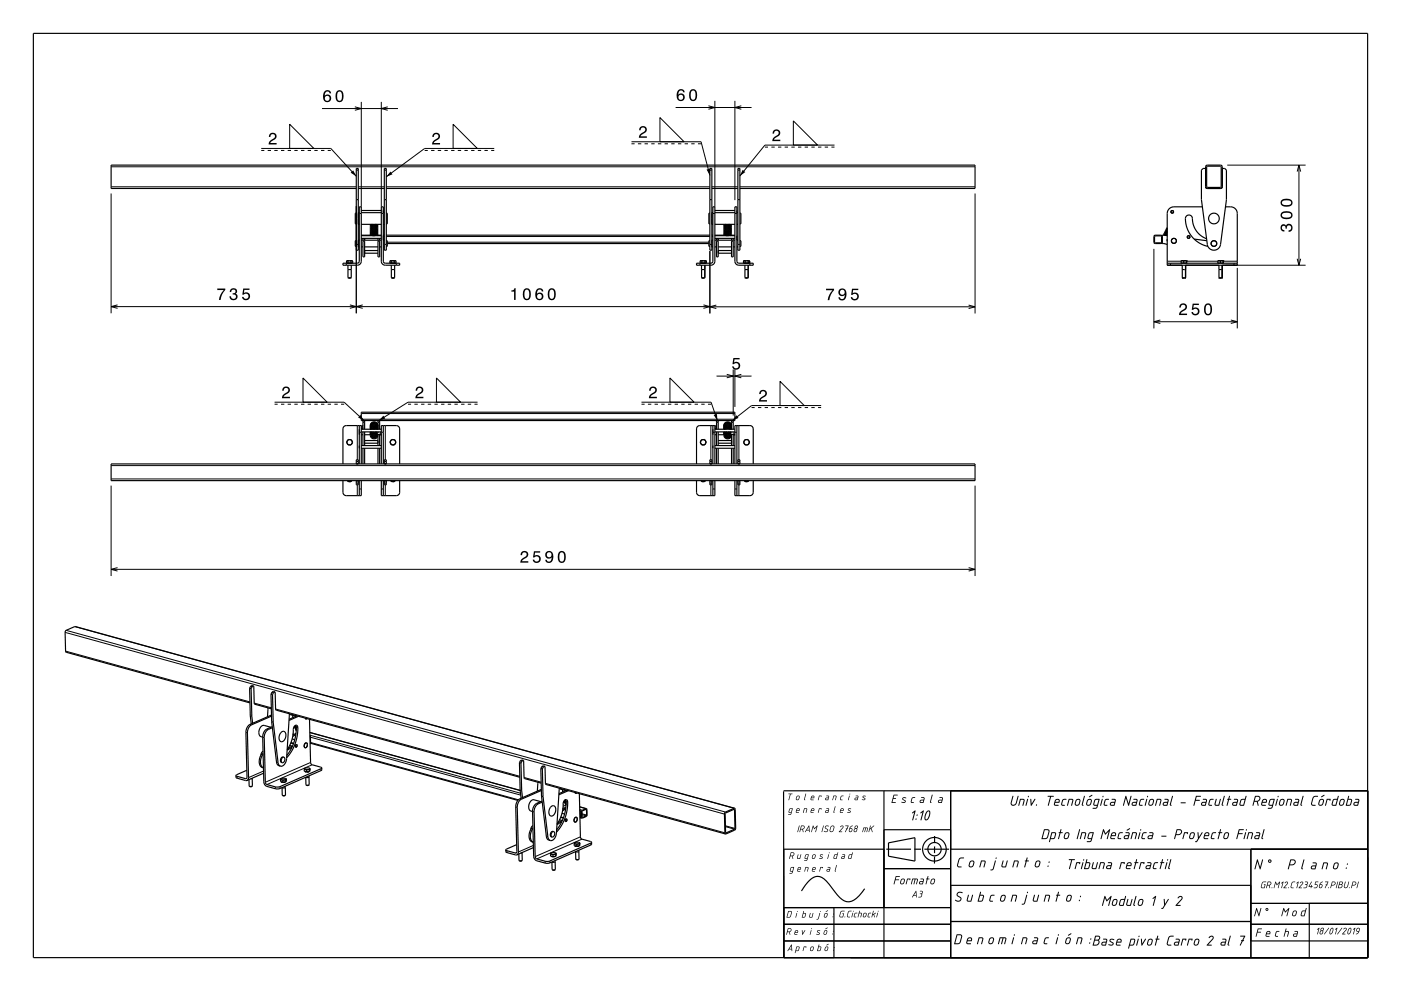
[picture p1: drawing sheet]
<svg xmlns="http://www.w3.org/2000/svg" width="420mm" height="297mm" viewBox="0 0 420 297" stroke-linecap="round" stroke-linejoin="round" font-family="sans-serif">
<g fill="none" stroke="#000" stroke-width=".35">
<path d="M10 10h400v277h-400zM106.8 50.5h.6v24.5h-.6zM106.8 59.8h.6M106.8 51h.6M106.8 56.5h-73.5v-7h259v7h-70.5M107.4 56.5h7.8M115.2 59.8h.6M115.2 51h.6M115.2 50.5h.6v24.5h-.6zM115.8 56.5h97M212.8 59.8h.6M212.8 51h.6"/>
<path d="M212.8 50.5h.6v24.5h-.6zM213.4 56.5h7.8M221.2 59.8h.6M221.2 51h.6M221.2 50.5h.6v24.5h-.6zM361.4 50.6l-.7-.1-.5 .5v8.8l1.7 13.4a2 2 0 0 0 2 1.8 2 2 0 0 0 2-1.8l1.8-13.4v-8.8l-.5-.5-.8 .1M361.5 49.7l.4-.2h4.1l.4 .3v6.2l-.2 .4-4.3 .1-.4-.3zM361.8 49.9l4.1-.1 .2 .2v6l-.2 .2h-4l-.2-.2zM103.9 78.2h.4M103.9 78.2v.6h1.8v-.6M103.9 78.2h1.8M104.1 78.8v.1"/>
<path d="M104.3 78.2h.9M104.3 78.2v.6M104.3 79.5v3.7M105.2 78.2h.5M105.2 78.2v.6M105.3 79.5v3.7M105.5 78.8v.1M106.8 63.9h-.3v3.2h.3M106.8 72.1h-.3v1.7h.3M107.4 67.2h.3M107.4 63.7h.3M107.4 74h.3"/>
<path d="M107.4 72h.3M107.7 62h.6v16.3a1.2 1.2 0 0 1-1.2 1.2h-4.3v-.6h4.3l.6-.4zM108.3 67.2h6M108.3 74h.5M108.3 72h6M108.3 70.5h2.8M108.3 63.1h6M108.3 70.6h6M108.3 71.4h6M108.8 72.3h.5v4.7h-.5zM108.8 70.5v.1M108.8 71.4v.6"/>
<path d="M109.3 74h4M109.3 75.1h4M109.3 75.9h4M109.3 70.5v.1M109.3 71.4v.6M111 67.8v.1M111 67.4v.1M111 67.2l.4 .4a1.79 1.79 0 0 0 1.8-.4M111.1 70.2l.1 .4M111.1 68.6v.4l.4 .2M111.1 68v.3M111.1 67.6l-.1 .2"/>
<path d="M111.1 70.5l-.1 .1M111.1 67.3l-.1 .1M111.2 68.1l.1 .1M111.2 67.8h.1M111.3 67.2l.7 .2 .9-.2M111.4 67.2h1.3M111.5 68.2l-.1 .1M111.5 70.2h-.1M111.5 69.8l-.1 .1M111.5 69.5l-.1 .1M111.5 69.2h-.1M111.5 68.9h-.1"/>
<path d="M111.5 68.6h-.1M111.5 67.9l-.1 .1M111.5 67.6h-.1M111.5 67.3h-.1M111.6 70.5h-.2M111.7 68.9l-.2 .1M111.7 69.6h-.2M111.7 69.2l-.2 .1M111.7 68h-.2M111.7 70.2h-.2M111.7 69.9h-.2M111.7 68.6h-.2"/>
<path d="M111.7 68.3h-.2M111.7 67.6l-.2 .1M111.7 67.3l-.2 .1M112.3 68.3h.2M112.3 70.2h.2M112.3 69.9h.2M112.3 69.6h.2M112.3 69.2l.2 .1M112.3 68.9l.2 .1M112.3 68h.2M112.3 67.6l.2 .1M112.3 67.3l.2 .1"/>
<path d="M112.3 68.6h.2M112.5 70.5h.2M112.5 70.2h.2M112.5 69.8l.2 .1M112.5 69.5l.2 .1M112.5 69.2h.2M112.5 68.9h.2M112.5 68.6h.2M112.5 68.2l.2 .1M112.5 67.9l.2 .1M112.5 67.6h.2M112.5 67.3h.2"/>
<path d="M112.8 69.1l-1.3 .1M112.9 69.7h.1M112.9 69.4h.1M112.9 68.8h.1M112.9 68.4v.1M112.9 68.1h.1M112.9 67.5h.1M112.9 70.3v.1M112.9 70h.1M112.9 69.1h.1M112.9 68.7v.1M112.9 68.4h.1"/>
<path d="M112.9 67.8h.1M113 68.4l-1 .3-.8-.3M113 70.3l-.9 .3-.9-.2M113 70l-.9 .3-.9-.3M113 69.3l-.9 .4-.9-.3M113 69l-.9 .4-.9-.3M113 68.7l-.8 .3-1-.2M113 68l-.9 .4-.8-.2M113 67.7l-.8 .4-1-.3M113 67.4l-.9 .4-.9-.3M113 69.6l-.9 .4-.9-.3M113 68.4h.1"/>
<path d="M113.2 70l-.2 .6M113.2 69.7a1.12 1.12 0 0 1-1 .9 1.12 1.12 0 0 1-1.1-.7M113.2 69.4a1.12 1.12 0 0 1-1 .9 1.12 1.12 0 0 1-1.1-.7M113.2 69.1a1.12 1.12 0 0 1-1 .9 1.12 1.12 0 0 1-1.1-.8M113.2 68.8a1.12 1.12 0 0 1-1 .9 1.12 1.12 0 0 1-1.1-.8M113.2 68.4v.4l-.4 .3M113.2 68.1a1.32 1.32 0 0 1-2 .6l-.1-.4M113.2 70.4v.2M113.2 67.8v.3M113.2 67.5v.1M113.2 68.1a1.55 1.55 0 0 1-2.1 .2M113.2 67.2a1.29 1.29 0 0 1-2.2 .3"/>
<path d="M113.2 67.6a1.39 1.39 0 0 1-2.2 .3M113.2 70.5h1.1M113.2 67.6h.1M113.3 72.3h.5v4.7h-.5zM113.3 70.5v.1M113.3 71.4v.6M113.8 74h.5M113.8 70.5v.1M113.8 71.4v.6M114.3 62h.6l.1 16.5 .5 .4h4.3v.6h-4.3a1.2 1.2 0 0 1-1.2-1.2zM114.3 63.6l-6 .1M114.9 67.2h.3"/>
<path d="M114.9 63.7h.3M114.9 74h.3M114.9 72h.3M114.9 70.5h.3M115.8 63.9h.3v3.2h-.3M115.8 72.1h.3v1.7h-.3M115.8 70.5h97M116.1 73h96.4M116.9 78.2h.4M116.9 78.2v.6h1.8v-.6M116.9 78.2h1.8M117.1 78.8v.1"/>
<path d="M117.3 78.2h.9M117.3 78.2v.6M117.3 79.5v3.7M118.2 78.2h.5M118.2 78.2v.6M118.3 79.5v1.3h-1M118.5 78.8v.1M209.9 78.2h.5M210.1 78.8v.1M210.3 79.5v3.7M210.4 78.2h.9M210.4 78.2v.6"/>
<path d="M211.3 79.5v3.7M211.3 78.2v.6M211.5 78.8v.1M211.7 78.2h.1M211.7 78.2h-.4M211.7 78.2v.6h-1.8v-.6M211.7 78.2h-1.8M212.8 63.9h-.3v3.2h.3M212.8 72.1h-.3v1.7h.3M213.4 67.2h.3M213.4 63.7h.3M213.4 74h.3"/>
<path d="M213.4 72h.3M213.4 70.5h.3M213.7 62h.6v16.3a1.2 1.2 0 0 1-1.2 1.2h-4.3v-.6h4.3l.6-.4zM214.3 67.2h6M214.3 63.7h6M214.3 74h.5M214.3 72h6M214.3 70.5h2.8M214.3 63.1h6M214.3 70.6h6M214.3 71.4h6M214.8 72.3h.5v4.7h-.5z"/>
<path d="M214.8 70.5v.1M214.8 71.4v.6M215.3 74h4M215.3 70.5v.1M215.3 71.4v.6M215.3 75.1h4M215.3 75.9h4M217 67.8v.1M217 67.4v.1M217 67.2l.4 .4a1.79 1.79 0 0 0 1.8-.4M217 70.6h.1M217.1 70.2l.1 .4"/>
<path d="M217.1 68.6v.4l.4 .2M217.1 68v.3M217.1 67.6l-.1 .2M217.1 70.5l-.1 .1M217.1 67.3l-.1 .1M217.2 68.1l.1 .1M217.2 67.8h.1M217.3 67.2l.7 .2 .9-.2M217.4 67.2h1.3M217.5 70.2h-.1M217.5 69.8l-.1 .1M217.5 69.5l-.1 .1"/>
<path d="M217.5 69.2h-.1M217.5 68.9h-.1M217.5 68.6h-.1M217.5 68.2l-.1 .1M217.5 67.9l-.1 .1M217.5 67.6h-.1M217.5 67.3h-.1M217.6 70.5h-.2M217.7 69.6h-.2M217.7 69.2l-.2 .1M217.7 68.9l-.2 .1M217.7 70.2h-.2"/>
<path d="M217.7 69.9h-.2M217.7 68.6h-.2M217.7 68.3h-.2M217.7 68h-.2M217.7 67.6l-.2 .1M217.7 67.3l-.2 .1M218.3 68.3h.2M218.3 67.3l.2 .1M218.3 70.2h.2M218.3 69.9h.2M218.3 69.6h.2M218.3 69.2l.2 .1"/>
<path d="M218.3 68.9l.2 .1M218.3 68.6h.2M218.3 68h.2M218.3 67.6l.2 .1M218.5 70.5h.2M218.5 69.8l.2 .1M218.5 70.2h.2M218.5 69.5l.2 .1M218.5 69.2h.2M218.5 68.9h.2M218.5 68.6h.2M218.5 68.2l.2 .1"/>
<path d="M218.5 67.9l.2 .1M218.5 67.6h.2M218.5 67.3h.2M218.8 69.1l-1.3 .1M218.9 69.7h.1M218.9 69.4h.1M218.9 68.8h.1M218.9 68.4v.1M218.9 68.1h.1M218.9 67.5h.1M218.9 70.3v.1M218.9 70h.1"/>
<path d="M218.9 69.1h.1M218.9 68.7v.1M218.9 68.4h.1M218.9 67.8h.1M219 70.3l-.9 .3-.9-.2M219 70l-.9 .3-.9-.3M219 69.3l-.9 .4-.9-.3M219 69l-.9 .4-.9-.3M219 68.7l-.8 .3-1-.2M219 68.4l-.9 .3-.9-.3M219 68l-.9 .4-.8-.2M219 67.7l-.8 .4-1-.3"/>
<path d="M219 67.4l-.9 .4-.9-.3M219 70.6h.1M219 69.6l-.8 .4-1-.3M219.2 70l-.3 .6M219.2 69.7a1.12 1.12 0 0 1-1 .9 1.12 1.12 0 0 1-1.1-.7M219.2 69.4a1.12 1.12 0 0 1-1 .9 1.12 1.12 0 0 1-1.1-.7M219.2 69.1a1.12 1.12 0 0 1-1 .9 1.12 1.12 0 0 1-1.1-.8M219.2 68.8a1.12 1.12 0 0 1-1 .8 1.12 1.12 0 0 1-1.1-.7M219.2 68.4v.4l-.4 .3M219.2 68.1a1.32 1.32 0 0 1-2 .6l-.1-.4M219.2 70.4v.2M219.2 67.8v.3"/>
<path d="M219.2 67.5v.1M219.2 68.1a1.55 1.55 0 0 1-2.1 .2M219.2 67.2a1.29 1.29 0 0 1-2.2 .3M219.2 70.5h1.1M219.2 67.6a1.4 1.4 0 0 1-2.2 .3M219.2 67.6h.1M219.3 72.3h.5v4.7h-.5zM219.3 70.5v.1M219.3 71.4v.6M219.8 74h.5M219.8 70.5v.1M219.8 71.4v.6"/>
<path d="M220.3 62h.6l.1 16.5 .5 .4h4.3v.6h-4.3a1.2 1.2 0 0 1-1.2-1.2zM220.3 63.6v.1M220.9 67.2h.3M220.9 63.7h.3M220.9 74h.3M220.9 72h.3M221.8 63.9h.3v3.2h-.3M221.8 72.1h.3v1.7h-.3M222.9 78.2h.5M223.1 78.8v.1M223.3 79.5v3.7M223.4 78.2h.9"/>
<path d="M223.4 78.2v.6M224.3 79.5v3.7M224.3 78.2v.6M224.5 78.8v.1M224.7 78.2h.1M224.7 78.2h-.4M224.7 78.2v.6h-1.8v-.6M224.7 78.2h-1.8M346.1 70.8l2-.1 .1 2-2 .1zM348.4 70.9l-.4-.4h-1.7l-.4 .4v1.7l.3 .4h1.8l.4-.4M348.9 70.4l.3 .1M349 70.5l-.1-.3 1 .4"/>
<path d="M349.1 70.1l.8 .3M349.3 69.8l.6 .2M349.4 69.4l.5 .4M349.4 69.5l.5 .1M349.6 69.1l.3 .3M349.6 69.1l.3 .2M349.8 68.8l.1 .1M349.9 70.6h.1M349.9 70.2l-.9-.3 .6 .5M349.9 69.8l-.7-.2 .5 .5M349.9 69.4l-.6-.1 .6 .5M349.9 69h-.4l.4 .4"/>
<path d="M349.9 68.6l-.3 .1 .3 .3M349.9 68.3v.2M349.9 70.6l-1.5-.1v2.5l1.5 .3M349.9 78.9h21M354.1 78.2h.8M354.1 78.1v.1M354.1 78.1h1.6M354.1 78.1h.1M354.2 78.8v.1M354.4 79.5v3.7M354.9 78.2h.8M354.9 78.2v.6"/>
<path d="M355.4 79.5v3.7M355.6 78.8v.1M355.7 78.2v.6M355.7 78.1v.1M355.7 78.1h.1M355.7 78.1v.7h-1.6v-.6M358 71.7l3.8 .4M360.5 62h-8.6a2 2 0 0 0-2 2v15.5h21v-15.5a2 2 0 0 0-2-2h-1.5M361.7 71.5a6.8 6.8 0 0 1-4.3-6.5 1.15 1.15 0 0 0-1.6-.3 1.15 1.15 0 0 0-.4 1.5 8.6 8.6 0 0 0 6.7 7.6M365.1 78.2h.8M365.1 78.2v.6h1.6v-.6M365.1 78.1v.1"/>
<path d="M365.1 78.1h1.6M365.1 78.1h.1M365.2 78.8v.1M365.4 79.5v3.7M365.9 78.2h.8M365.9 78.2v.6M366.4 79.5v3.7M366.6 78.8v.1M366.7 78.1v.1M366.7 78.1h.1M104.3 80.8h1M104.3 83.2h1"/>
<path d="M117.3 83.2h1M118.3 80.8v2.4M210.3 80.8h1M210.3 83.2h1M223.3 80.8h1M223.3 83.2h1M354.4 80.8h1M354.4 83.2h1M365.4 80.8h1M365.4 83.2h1M33.3 139h259v5h-259zM102.8 139v-10.5l.3-.7 .7-.3h4.5v11.5"/>
<path d="M104.4 131.7l.9 .1 .4 .8-.5 .8-.9-.1-.4-.8zM106.8 139v-1.2h.6v1.2M106.8 138.3h.6M106.8 138.9h.6M107.7 127.5v11.5M108.3 123.5h112v2.5h-112zM108.3 130.3h.5M108.3 128.6h6M108.3 129.4h6M108.3 133.5h6M108.3 134.3h6M108.5 128.2l.1 .1"/>
<path d="M108.5 128.1l.2 .1M108.5 128.1v.1M108.6 128.3h.1M108.7 128.2l-.1 .1M108.7 128.2h.1M108.8 126v2.6l-.5-.1M108.8 127.5l-.5 .2M108.8 129.4v4.1M108.8 134.3v4.7M108.8 126.5h.5M109.3 126v2.6M109.3 129.4v4.1"/>
<path d="M109.3 134.3v4.7M109.3 132h4M109.3 132.8h4M111 129.4v.2M111 129.7l.1-.3-.1 .5M111.2 128.6a1.17 1.17 0 0 1 1.9 0M111.2 129.4l-.2 .7M111.3 130.3l.3 .5a.91 .91 0 0 0 1.4-.5M111.3 128.6a1.19 1.19 0 0 1 1.7 0M111.3 130.2l.3 .4a.93 .93 0 0 0 1.4-.4M111.3 129.4l-.3 .8-1.7 .1M111.3 130.1l.2 .3a.95 .95 0 0 0 1.5-.3"/>
<path d="M111.3 128.1a1.09 1.09 0 0 1 1.1-.3 1.09 1.09 0 0 1 .8 .8l-.4-.5a1.24 1.24 0 0 0-1.8 .5zM111.4 130.1l.1 .1a.96 .96 0 0 0 1.4-.1M111.4 130l.7 .3 .8-.3M111.5 128.6l.6-.2 .7 .2M111.5 129.9l.6 .2 .7-.2M111.5 129.4l-.4 .4-.1 .6M111.6 129.8l.6 .2 .5-.2M111.8 129.7h.7M111.8 128.6h.7M112 129.4a1.11 1.11 0 0 0-.9 1.3 1.11 1.11 0 0 0 1.3 .9 1.11 1.11 0 0 0 .9-1.3l.1-.1M112.3 129.4l.7 .4M112.8 129.4l.2 .2"/>
<path d="M113 129.4v.1M113 129.4l.1 .8M113.1 130.2h.9l.3 .3M113.1 130.2a.91 .91 0 0 1-.5 1.1 .91 .91 0 0 1-1.1-.4 .91 .91 0 0 1 .3-1.2l1 .2a.83 .83 0 0 1-.5 1.2 .83 .83 0 0 1-1-.7M113.2 127.8l-.1-.5-.4-.4a1.15 1.15 0 0 0-1.7 1M113.2 128l-.1-.5-.4-.4a1.14 1.14 0 0 0-1.7 1M113.2 128.1l-.1-.5-.4-.4a1.14 1.14 0 0 0-1.7 1M113.2 128.5l-.1-.5-.4-.4a1.14 1.14 0 0 0-1.7 1M113.2 127.4l-.5-.8a1.14 1.14 0 0 0-1.7 1M113.2 127.6l-.5-.9a1.14 1.14 0 0 0-1.7 1M113.2 128.2l-.5-.8a1.14 1.14 0 0 0-1.7 1M113.2 128.6l-.5-.9a1.16 1.16 0 0 0-1.7 .9"/>
<path d="M113.2 127.4v.9M113.2 127.4h.1M113.2 127.6h.1M113.2 128.2v.1M113.2 128.6h.1M113.3 129.4h.2M113.3 129.4h.1M113.3 126l-.1 2.5M113.3 130.4v3.1M113.3 134.3v4.7M113.3 126.5h.5M113.3 127.5l-.1 .1"/>
<path d="M113.5 129.4v.1M113.8 126v2.6M113.8 130.2v3.3M113.8 134.3v4.7M113.8 130.3h.4M114.3 139v-11.5h4.6l.8 .6 .1 10.9M114.9 127.5v11.5M115.2 139v-1.2h.6v1.2M115.2 138.3h.6M115.2 138.9h.6M117.4 131.7l.9 .1 .4 .8-.5 .8-.9-.1-.4-.8zM208.8 139v-10.5l.3-.7 .7-.3h4.5v11.5"/>
<path d="M210.3 131.8l.9-.1 .5 .8-.4 .8-.9 .1-.5-.8zM212.8 139v-1.2h.6v1.2M212.8 138.3h.6M212.8 138.9h.6M213.7 127.5v11.5M214.3 130.3h.5M214.3 128.6h6M214.3 129.4h6M214.3 133.5h6M214.3 134.3h6M214.5 128.2h.2M214.5 128.1l.2 .1"/>
<path d="M214.5 128.1v.1M214.7 128.2h.1M214.8 126v2.6l-.5-.1M214.8 127.5l-.5 .2M214.8 129.4v4.1M214.8 134.3v4.7M214.8 126.5h.5M215.3 126v2.6M215.3 129.4v4.1M215.3 134.3v4.7M215.3 132h4M215.3 132.8h4"/>
<path d="M217 129.6v.1M217 128.6a1.13 1.13 0 0 1 1.1-.8 1.13 1.13 0 0 1 1.1 .8M217.1 128.6a1.15 1.15 0 0 1 1-.7 1.15 1.15 0 0 1 1.1 .7M217.1 129.4l-.1 .5M217.2 128.6a1.17 1.17 0 0 1 1.9 0M217.2 129.4l-.2 .7M217.3 130.3l.3 .5a.91 .91 0 0 0 1.4-.5M217.3 128.6a1.2 1.2 0 0 1 1.7 0M217.3 130.2l.3 .4a.93 .93 0 0 0 1.4-.4M217.3 129.4l-.3 .8-1.7 .1M217.3 130.1l.2 .3a.95 .95 0 0 0 1.5-.3M217.4 130.1a.96 .96 0 0 0 1.5 0"/>
<path d="M217.4 130l.7 .3 .8-.3M217.5 128.6l.6-.2 .7 .2M217.5 129.9l.6 .2 .7-.2M217.5 129.4l-.4 .4-.1 .6M217.6 129.8l.6 .2 .5-.2M217.8 129.7h.7M218 129.4h.1M218 129.4a1.09 1.09 0 0 0-.9 1.2 1.09 1.09 0 0 0 1 1 1.09 1.09 0 0 0 1.2-1l.1-.4M218.4 129.4l.6 .4M218.8 129.4l.2 .2M219 129.4v.1M219 129.4l.1 .8h.9l.3 .3"/>
<path d="M219.1 130.2l-.1 .4a.89 .89 0 0 1-1.3 .7 .89 .89 0 0 1-.1-1.5 .89 .89 0 0 1 1.4 .5 .89 .89 0 0 1-.8 .8 .89 .89 0 0 1-.9-.7M219.2 127.8l-.1-.5-.4-.4a1.15 1.15 0 0 0-1.7 1M219.2 128.1v-.4l-.5-.5a1.14 1.14 0 0 0-1.7 1M219.2 128.5l-.1-.5-.4-.4a1.14 1.14 0 0 0-1.7 1M219.2 127.4l-.5-.8a1.14 1.14 0 0 0-1.7 1M219.2 127.6l-.5-.9a1.14 1.14 0 0 0-1.7 1M219.2 127.9l-.5-.8a1.15 1.15 0 0 0-1.7 1M219.2 128.2l-.5-.8a1.14 1.14 0 0 0-1.7 1M219.2 128.6l-.5-.9a1.15 1.15 0 0 0-1.7 .9M219.2 127.4v.9M219.2 127.4h.1M219.2 127.9h.1"/>
<path d="M219.2 127.6h.1M219.2 128.6h.1M219.2 127.9v.1M219.2 128.2v.1M219.3 129.4h.2M219.3 129.4h.1M219.3 126l-.1 2.5M219.3 130.4v3.1M219.3 134.3v4.7M219.3 126.5h.5M219.3 127.5l-.1 .1M219.8 126v2.6"/>
<path d="M219.8 130.2v3.3M219.8 134.3v4.7M219.8 130.3h.4M220.3 139v-11.5h4.6l.8 .6 .1 10.9M220.9 127.5v11.5M221.2 139v-1.2h.6v1.2M221.2 138.3h.6M221.2 138.9h.6M223.3 131.8l.9-.1 .5 .8-.4 .8-.9 .1-.5-.8zM102.8 144v3.8l.5 .6 .5 .1h4.5v-4.5M104.2 144l.6 .3 .6-.3a.8 .8 0 0 1-1.2 0zM106.8 144v1.3h.6v-1.3"/>
<path d="M106.8 144.8h.6M106.8 144.1h.6M107.7 144v4.5M114.3 144v4.5h4.5l.7-.2 .3-.7v-3.6M114.9 144v4.5M115.2 144v1.3h.6v-1.3M115.2 144.8h.6M115.2 144.1h.6M117.2 144a.82 .82 0 0 0 1.2 0l-.6 .3-.6-.3M208.8 144v3.8l.5 .6 .5 .1h4.5v-4.5M210.2 144l.6 .3 .6-.3a.8 .8 0 0 1-1.2 0zM212.8 144v1.3h.6v-1.3"/>
<path d="M212.8 144.8h.6M212.8 144.1h.6M213.7 144v4.5M220.3 144v4.5h4.5l.7-.2 .3-.7v-3.6M220.9 144v4.5M221.2 144v1.3h.6v-1.3M221.2 144.8h.6M221.2 144.1h.6M223.2 144l.6 .3 .6-.3a.8 .8 0 0 1-1.2 0zM74.8 206.3l.5 .1M74.8 206.3l.2 8.2M74.9 210.7l-55.1-15.2-.2-6.2 .2-.4 2.8-1.1 197.6 54.4"/>
<path d="M75 214.5l.5 .2M75 214.5l.3 2.4M75.1 205.7l.5 .1M75.1 205.7l-.3 .6M75.3 206.4l.2 8.3M75.5 214.7l.2 2.1M75.6 205.8l-.3 .6M76 205.6l.3 5.4 5 1.4M76 205.6l-.4-.1-.5 .2M76 205.6l-.4 .2M80.3 212.1l-.1 2.7M81.2 218l-2-.6a1.93 1.93 0 0 0-1.5 1.4 1.93 1.93 0 0 0 .6 2l.5 .1"/>
<path d="M81.2 208l.5 .2M81.2 208l.2 8.3M81.4 214.3l-6.4 2.8a2.77 2.77 0 0 0-1.3 2.4l.3 13.5-.4 .4-2.9-1M81.4 214.6l-6 2.6a2.78 2.78 0 0 0-1.2 2.5l.3 13.4-.4 .8M81.4 216.3l1.5 12.3 .4 .7 .8 .3M81.4 216.3l.5 .1M81.5 207.4l.5 .1M81.5 207.4l-.3 .6M81.6 217.8l-1.6 .7a2.77 2.77 0 0 0-1.2 2.4M81.7 218.1l-1.2 .5a2.78 2.78 0 0 0-1.3 2.5l.3 13.3 .4 .7 2.8 .8 1.1-.1 12.6-5.6M81.7 208.2l.2 8.2M81.9 216.4l1.5 12.2 .2 .7 .5 .3"/>
<path d="M82 207.5l-.3 .7M82.4 207.4l.2 5.1 .2 .3 73 20.1M82.4 207.4l-.4-.2-.5 .2M82.4 207.4l-.4 .1M84.3 219.5a.92 .92 0 0 1 1.2-.1 .92 .92 0 0 1 .2 1.3 1.29 1.29 0 0 1-1.7 1.5l-.3-.5v-.8zM86.7 213.9l-.8 13.5a2.06 2.06 0 0 1-1.8 2.2M86.7 214.1l2.1 .6M87.7 214.4l.1 .7M87.9 219.8v.5M88.2 217.7l.6 .3M88.3 217.6l.5 .2h-.2M88.3 217.8l.5 .5"/>
<path d="M88.4 218.1l.4 .4M88.4 217.5h.3M88.5 217.5h.2M88.5 218.3l.3 .4M88.6 217.5h.1M88.6 218.6l.2 .3M88.6 217.4l.2 1.6a13.3 13.3 0 0 1-2.8 7.4M88.7 217.8h.1M88.7 219.8l-.9 .5M88.7 218h.1M88.7 218.8l.1 .2M88.8 218h.1"/>
<path d="M89 214.5l-2.3 1.1M89.5 214.7l-2.9 1.2M91.5 215.2l.2 .3 .2-.2M92.8 215.6l.3 13 .4 .6 2.9 1M92.9 219.5l63 17.4M70.7 232.4l.2 .8 3.2 .7M74 230.9l-3.3 1.5M74.6 233.6l.1 2M75.6 233.3l.1 2.3M75.6 233.2l-.4 .2M75.6 233.2h.1M75.6 235.6h-.9"/>
<path d="M75.6 235.6l-.4 .2-.5-.2M75.7 235.6h-.1M78.8 220.9l.3 13.6 .2 .6 .5 .5 2.9 .8 1.2-.1 12.3-5.4 .3-.2-.1-.5M78.9 225.1l-.5 .5-.2 .7M78.9 226l-.4-.1a2.71 2.71 0 0 0 .1 4.1l.4 .1-.6-.5-.3-1.1a3.9 3.9 0 0 1 .8-2.5M79 231.7l-4.9 2.2M84.1 233.7l.7 .2M84.1 233.7v.6l.7 .2M84.3 234.3l.4 .2M84.4 234.3l.3 .1M84.4 233.3l-.3 .4M84.5 234.4h.1"/>
<path d="M84.6 236v2.3M84.8 233.9v.6M84.8 234.5l.7-.1zM85.1 226.9a.9 .9 0 0 0-1 1.3l.5 .4M85.1 226.9l.3 .5a1.01 1.01 0 0 1-.8 1.2M85.1 226.9a.94 .94 0 0 0-.8 .7 .94 .94 0 0 0 .3 1M85.5 234.4h.1M85.5 236h-.9M85.5 236l.1 2.3M85.5 235.6v.4M85.6 238.3h-1M85.6 238.3l-.5 .2-.5-.2"/>
<path d="M85.6 238.3h.1M85.6 233.3h-1.2M85.6 233.3a.3 .3 0 0 1 .1 .5 .3 .3 0 0 1-.5 0l-.9-.1 .1-.4M85.6 233.3h.1M85.6 233.3l.3 .2M85.7 233.8l-.9 .1M85.7 233.8v.6M85.7 234.4l-.9 .1M85.9 233.5l-.2 .3M85.9 233.5l-.2 .9M86.1 224.7a14.3 14.3 0 0 0 2-6.8 .61 .61 0 0 1 .8-.5 .61 .61 0 0 1 .4 .8v.9a13.1 13.1 0 0 1-3.4 8M86.8 223.4l.9 .2"/>
<path d="M87.2 222.7l.8 .2M87.2 222.6l.8 .2M87.5 224l-1.4 .9M87.5 223.6l-1.2 .8M87.6 221.5h.1M87.6 221.5l.8 .2M88.7 220.1l-.9 .6M88.9 223.1l-.3 .4 .1 .4M88.9 223.1l.1 .5-.3 .3M91.2 230.6h.3M91.2 230.6v.5l.7 .3M91.4 230.3l-.2 .3"/>
<path d="M91.5 230.2l-.2 .2 .2 .2M91.5 230.2l-.1 .1M91.5 222.8a.53 .53 0 0 1 .7 .2 .53 .53 0 0 1-.2 .7 .5 .5 0 0 1-.7 .3 .5 .5 0 0 1-.1-.8zM91.5 230.6l.4 .2M91.6 231.3h.1M91.8 231.3l-.4-.1 .4 .1M91.9 230.8v.6M92.6 231.3h-.6M92.6 231.3h.1M92.6 232.9h-.9l.1 2.3M92.6 232.9l.1 2.3M92.6 232.5v.4"/>
<path d="M92.7 231.3l-.8 .1M92.7 235.2h-.9M92.7 235.2l-.5 .2-.4-.2M92.7 235.2h.1M92.7 230.2h-1.2M92.7 230.2a.31 .31 0 0 1 .1 .5 .31 .31 0 0 1-.5 0l-.8-.1M92.7 230.2h.1M92.7 230.2l.3 .2M92.8 230.7l-.9 .1M92.8 230.7v.5M92.8 231.2l-.9 .2M92.9 220.5l.2 .1"/>
<path d="M93 230.4l-.2 .3M93 230.4l-.2 .8M93.1 220.6l-.1 2.4M93.1 220.6h-.2M93.1 222.8l62.2 17.1M155.7 228.6l.5 .1M155.7 228.6l.2 8.2M155.9 236.8l.5 .2M155.9 236.8l.3 2.4M156 227.9l.5 .2M156 227.9l-.3 .7M156.2 228.7l.2 8.3"/>
<path d="M156.4 237l.2 2M156.5 228.1l-.3 .6M156.9 227.9l.3 5.4 5 1.4M156.9 227.9l-.4-.1-.5 .1M156.9 227.9l-.4 .2M161.2 234.4l-.1 2.7M162.1 230.3l.5 .1M162.1 230.3l.2 8.3M162.3 236.6l-6.4 2.8a2.77 2.77 0 0 0-1.3 2.4l.3 13.5-.4 .4-2.9-1M162.3 236.9l-6 2.6a2.77 2.77 0 0 0-1.2 2.5l.3 13.4-.4 .8M162.3 238.6l1.5 12.2 .4 .8 .8 .3M162.3 238.6l.5 .1"/>
<path d="M162.4 229.7l.5 .1M162.4 229.7l-.3 .6M162.6 230.4l.2 8.3M162.8 238.7l1.5 12.2 .2 .7 .5 .3M162.9 229.8l-.3 .6M163.3 229.7l.4 5.4 53.8 14.8M163.3 229.7l-.4-.2-.5 .2M163.3 229.7l-.4 .1M167.6 236.2l-.8 13.5a2.06 2.06 0 0 1-1.8 2.2M167.6 236.4l2.1 .6M168.6 236.7l.1 .7M169.1 240l.6 .3"/>
<path d="M169.2 239.9l.5 .2-.2-.1M169.3 239.8h.3M169.4 239.8h.2M169.5 239.8h.1M169.5 239.7l.2 1.5a13.3 13.3 0 0 1-2.8 7.5M169.9 236.8l-2.3 1.1M170.4 237l-2.9 1.2M172.4 237.5l.2 .3 .2-.2M173.7 237.9l.3 13 .4 .5 2.9 1M234.9 237.2l.1 49.8v-32.5h30M234.9 237h175.1M265 237v50"/>
<path d="M285 237v50M151.6 254.7l.2 .7 3.2 .8M154.9 253.1l-3.3 1.6M155.5 255.9l.1 2M156.5 255.6v2.3M156.5 255.5l-.4 .2M156.5 255.5h.1M156.5 257.9h-.9M156.5 257.9l-.4 .2-.5-.2M159.6 243.2l.4 13.6 .2 .6 .5 .5 2.9 .8 1.2-.1 12.3-5.4 .3-.2-.1-.6M159.8 247.4l-.5 .5-.2 .7M159.8 248.3l-.4-.1a2.72 2.72 0 0 0 .1 4.1l.4 .1-.6-.6-.3-1a3.9 3.9 0 0 1 .8-2.5"/>
<path d="M159.9 254l-4.9 2.2M162.1 240.2l-2-.5a1.93 1.93 0 0 0-1.6 1.4 1.93 1.93 0 0 0 .7 2l.4 .1M162.5 240.1l-1.6 .7a2.77 2.77 0 0 0-1.3 2.4M162.6 240.4l-1.3 .5a2.78 2.78 0 0 0-1.2 2.4l.3 13.4 .4 .7 2.8 .7h1.1l12.6-5.7M165 256l.8 .2M165 256v.6l.8 .2M165.2 241.8a.95 .95 0 0 1 1.2 0 .95 .95 0 0 1 .2 1.3 1.29 1.29 0 0 1-1.6 1.4l-.5-1.1zM165.3 255.6l-.3 .4M165.4 256.7h.1M165.7 256.7l-.5-.1 .6 .1M165.8 256.2v.6M165.9 256.7l.6-.1-.7 .2"/>
<path d="M166 249.2a.9 .9 0 0 0-1 1.2l.5 .5M166 249.2l.3 .4a1.02 1.02 0 0 1-.8 1.3M166 249.2a.95 .95 0 0 0-.8 .7 .95 .95 0 0 0 .3 1M166.4 256.7h.1M166.4 258.3v2.3M166.4 257.9v.4M166.4 258.3h-.9v2.3M166.5 255.6a.28 .28 0 0 1 .1 .4 .28 .28 0 0 1-.4 0l-1-.1 .1-.3M166.5 255.6h-1.2M166.5 255.6h.1M166.5 255.6l.2 .1M166.6 256l-.8 .2"/>
<path d="M166.6 256v.6M166.6 256.6l-.8 .2M166.7 255.7l-.1 .3M166.7 255.7l-.1 .9M167 246.9a14.4 14.4 0 0 0 2-6.8 .61 .61 0 0 1 .8-.4 .61 .61 0 0 1 .4 .8v.9a13.1 13.1 0 0 1-3.4 8M167.7 245.7l.9 .2M168.1 245l.8 .2M168.1 244.8l.8 .3M168.4 246.2l-1.4 1M168.4 245.9l-1.2 .8M168.5 243.8h.1M168.5 243.8l.8 .2"/>
<path d="M168.8 242.1v.5M168.9 240.4l.5 .2 .3 .4M169.2 240.1l.5 .4M169.3 240.3l.4 .5M169.5 240.8v.1M169.5 240.9l.2 .3M169.6 242.4l-.9 .6M169.6 240.1h.1M169.6 242l-.9 .6M169.6 240.3h.1M169.6 241.1l.1 .2M169.7 240.3h.1"/>
<path d="M169.8 245.4l-.3 .4 .1 .4M169.8 245.4l.1 .5-.3 .3M172.1 252.9l.8 .2M172.1 252.9v.6l.8 .2M172.3 245.1a.49 .49 0 0 1 .7 0 .49 .49 0 0 1 0 .7 .51 .51 0 0 1-.7 .5 .51 .51 0 0 1-.2-.8zM172.3 253.5l.6 .1-.5-.1M172.4 252.5l-.3 .4M172.5 253.6h.1M172.6 255.2v2.3M172.9 253.1v.6M173 253.6l.6-.1-.7 .1M173.5 253.6h.1"/>
<path d="M173.5 255.2l.1 2.3M173.5 254.8l-.1 .5-.8-.1M173.6 257.5h-1M173.6 257.5l-.5 .2-.5-.2M173.6 252.5a.28 .28 0 0 1 .1 .4 .28 .28 0 0 1-.4 0l-1-.1 .1-.3M173.6 252.5h-1.2M173.6 252.5h.1M173.6 252.5l.2 .1M173.7 252.9l-.8 .2M173.7 252.9v.6M173.7 253.5l-.8 .2M173.8 241.8l2 .5"/>
<path d="M173.8 242.8h.1M173.8 252.6l-.1 .3M173.8 252.6l-.1 .9M173.9 242.8v2.4M173.9 242.8l-.1 .1M174 245l.5 .2M174.6 243l1.2-.4v1.8l-1.2 .6zM175.8 242.3l-1.4 .8 .1 2.1M175.8 242.3l.1 2.2-1.4 .7M217.5 243.7l2.7-1.1 .1 5.8-2.7 1.2zM220.2 242.2l-2.7 1.2-.3 .3 .1 5.9 .2 .3M220.2 242.2l.2 .4 .1 5.8-.3 .4-2.7 1.1"/>
<path d="M265 248.7h20M265.7 254.5h7.4M274.1 254.5h2M274.3 258.1l-7.9-1.5v-4l7.9-1.5v7M277.1 254.5h7.4M280.2 256.7l-.1 2.1M280.2 253.7v2M280.2 250.6v2.1M285 254.5h125M375 254.5v32.5M166.4 260.6h-.9M166.4 260.6l-.4 .2-.5-.2"/>
<path d="M235 277h50M235 272h50M250 272v15M259.2 266.4a7.1 7.1 0 0 1-4.9 3.9 5 5 0 0 1-3.8-2.8l-.7-.8a9.5 9.5 0 0 0-4-4 4 4 0 0 0-4 2.1l-1.5 2.2M265 260.3h20M285 276.2h90M285 265.3h90M375 277h35M375 270.7h35M392.5 270.7v16.3M235 282h50M375 282h35"/>
<circle cx="351.4" cy="63.5" r=".4"/>
<circle cx="351.9" cy="72.2" r=".75"/>
<circle cx="356.3" cy="71" r=".4"/>
<circle cx="363.9" cy="65.5" r="1.6"/>
<circle cx="363.9" cy="73" r=".85"/>
<circle cx="104.8" cy="132.5" r=".8"/>
<circle cx="117.8" cy="132.5" r=".8"/>
<circle cx="210.8" cy="132.5" r=".8"/>
<circle cx="223.8" cy="132.5" r=".8"/>
<circle cx="280.1" cy="254.5" r="3.5"/>
<circle cx="280.2" cy="254.5" r="2"/>
</g>
<g fill="none" stroke="#000" stroke-width=".3">
<path d="M86.8 37.2l7.3 7.3h-7.3zM96.5 32.5h22.8M106.4 32l1.9 .5-1.9 .6M108.3 30.5v31.5M114.3 30.5v31.5M116.2 32l-1.9 .5 1.9 .6M135.8 37.2l7.3 7.3h-7.3zM197.8 35.2l7.3 7.3h-7.3zM202.5 32.2h22.8M212.4 31.7l1.9 .5-1.9 .5M214.3 30.2v31.8M220.3 30.2v29.8"/>
<path d="M222.2 31.7l-1.9 .5 1.9 .5M237.8 36.2l7.3 7.3h-7.3zM33.3 58v35.9M33.3 56h73.5M33.3 50h259M78.3 44.5h20.9l7.6 8.3M78.3 45.1h.9M80.2 45.1h1M82.2 45.1h1M84.2 45.1h1M86.2 45.1h1M88.2 45.1h1"/>
<path d="M90.2 45.1h1M92.2 45.1h1M94.2 45.1h1M96.2 45.1h1M98.2 45.1h1M107.4 56h7.8M115.8 56h97M127.3 45.1h.9M129.2 45.1h1M131.2 45.1h1M133.2 45.1h1M135.2 45.1h1"/>
<path d="M137.2 45.1h1M139.2 45.1h1M141.2 45.1h1M143.2 45.1h1M145.2 45.1h1M147.2 45.1h1M148.2 44.5h-20.9l-11.5 8.5M189.3 42.5h20.9l2.6 10.1M189.3 43.1h.9M191.2 43.1h1M193.2 43.1h1M195.2 43.1h1"/>
<path d="M197.2 43.1h1M199.2 43.1h1M201.2 43.1h1M203.2 43.1h1M205.2 43.1h1M207.2 43.1h1M209.2 43.1h1M213.4 56h7.8M221.8 56h70.5M229.3 44.1h.9M231.2 44.1h1M233.2 44.1h1"/>
<path d="M235.2 44.1h1M237.2 44.1h1M239.2 44.1h1M241.2 44.1h1M243.2 44.1h1M245.2 44.1h1M247.2 44.1h1M249.2 44.1h1M250.2 43.5h-20.9l-7.5 9.2M292.3 58v36M367.9 49.5h23.5M388.9 51.4l.5-1.9 .5 1.9"/>
<path d="M389.4 49.5v30M103.8 78.9v.6M106.8 61.8v32.1M106.8 73.2h.6M107.7 64h.6M114.3 64h.6M114.9 70.9h.3M115.2 73.2h.6M115.8 70.9h97M116.1 72.6h96.4M118.8 78.9v.6M209.8 78.9v.6"/>
<path d="M212.8 75.2v18.8M212.8 73.2h.6M213.4 70.9h.3M213.7 64h.6M220.3 64h.6M221.2 73.2h.6M224.8 78.9v.6M345.9 74.6v23.8M349.9 71.6v.7M349.9 78.3h4.2M350.9 78.9v.6M355.7 78.3h9.4"/>
<path d="M366.7 78.3h4.2M367.4 79.5h24M369.9 78.9v.6M388.9 77.6l.5 1.9 .5-1.9M33.3 91.9h179.5M35.2 91.4l-1.9 .5 1.9 .5M104.9 91.4l1.9 .5-1.9 .5M108.7 91.4l-1.9 .5 1.9 .5M210.9 91.4l1.9 .5-1.9 .5M212.8 92h79.5M214.7 91.4l-1.9 .6 1.9 .5M290.4 91.4l1.9 .6-1.9 .5"/>
<path d="M345.9 96.4h25M347.9 95.9l-2 .5 2 .5M369 95.9l1.9 .5-1.9 .5M370.9 80.3v18.1M90.8 113.3l7.3 7.2h-7.3zM130.8 113.3l7.3 7.2h-7.3zM200.8 113.3l7.3 7.2h-7.3zM214.8 112.7h10.5M217.9 112.2l1.9 .5-1.9 .5M219.8 110.7v13.8M220.3 110.7v11.2M222.2 112.2l-1.9 .5 1.9 .5"/>
<path d="M233.8 114.3l7.3 7.2h-7.3zM33.3 139.5h259M82.3 120.5h20.9l5.9 5.5M82.3 121.1h.9M84.2 121.1h1M86.2 121.1h1M88.2 121.1h1M90.2 121.1h1M92.2 121.1h1M94.2 121.1h1M96.2 121.1h1M98.2 121.1h1"/>
<path d="M100.2 121.1h1M102.2 121.1h1M107.1 127.5v10.3M107.7 129.5h.6M108.3 125.6h112M108.3 123.9h112M108.6 127.7v.3M108.6 128.3v.2M113.1 129.4v.8M114 129.4v.8M114.3 129.5h.6M115.5 127.5v10.3"/>
<path d="M122.3 121.1h.9M124.2 121.1h1M126.2 121.1h1M128.2 121.1h1M130.2 121.1h1M132.2 121.1h1M134.2 121.1h1M136.2 121.1h1M138.2 121.1h1M140.2 121.1h1M142.2 121.1h1M143.2 120.5h-20.9l-8.7 5.5"/>
<path d="M192.3 120.5h20.9l1.9 5.5M192.3 121.1h.9M194.2 121.1h1M196.2 121.1h1M198.2 121.1h1M200.2 121.1h1M202.2 121.1h1M204.2 121.1h1M206.2 121.1h1M208.2 121.1h1M210.2 121.1h1M212.2 121.1h1"/>
<path d="M213.1 127.5v10.3M213.7 129.5h.6M214.6 127.7v.3M214.6 128.3v.2M219.1 129.4v.8M220 129.4v.8M220.3 129.5h.6M221.5 127.5v10.3M225.3 122.1h.9M227.2 122.1h1M229.2 122.1h1M231.2 122.1h1"/>
<path d="M233.2 122.1h1M235.2 122.1h1M237.2 122.1h1M239.2 122.1h1M241.2 122.1h1M243.2 122.1h1M245.2 122.1h1M246.2 121.5h-20.9l-5.7 4.5M33.3 145.5v27.1M33.3 143.5h259M107.1 145.3v3.2M107.7 146.5h.6"/>
<path d="M114.3 146.5h.6M115.5 145.3v3.2M213.1 145.3v3.2M213.7 146.5h.6M220.3 146.5h.6M221.5 145.3v3.2M292.3 145.5v27.1M33.3 170.6h259M35.2 170.1l-1.9 .5 1.9 .5M290.4 170.1l1.9 .5-1.9 .5M19.5 189.5l197.7 54.5M19.7 195.1l55.2 15.3"/>
<path d="M19.8 188.9l197.7 54.5M22.4 187.8l197.7 54.4M73.7 219.5l.5 .2M75 217.1l.4 .1M76.2 210.7l5.1 1.4M80 218.5l.5 .1M82.6 212.5l73.2 20.2M88.8 217.9l.5 .2M92.9 219.5l63 17.4M71.1 232.7v.5M74 233.2l-.4 .2M78.8 220.9l.4 .2"/>
<path d="M79 231.1l-4.5 1.9M82.5 235.8v.6M82.9 228.4l.5 .1M83.9 235.7l.1 .6M92.9 220.3l63.1 17.4M93.1 220.9l63 17.4M93.1 222.5l62.3 17.2M93.1 228.5l-13.6 5.9M93.6 229.2l-13.6 5.9M96.2 230.4v.5M155.9 239.4l.4 .1M157.1 233l5.1 1.4"/>
<path d="M163.5 234.8l53.8 14.8M152 255v.5M154.6 241.8l.5 .2M154.9 255.5l-.4 .1M159.6 243.2l.5 .1M159.9 253.4l-4.5 1.9M160.9 240.8l.4 .1M163.4 258.1v.6M163.8 250.7l.4 .1M164.8 258l.1 .6M168.8 241.8l.8 .2M168.8 241.3l.9 .2"/>
<path d="M168.9 240.5l.5 .1M169.7 240.2l.5 .2M173.8 241.8l1.9 .6M173.8 242.6l.8 .2M174 243.2l.3 .1M174 244.8l.4 .1M174 250.8l-13.6 5.9M174.5 251.5l-13.6 5.9M174.5 243.9l1.4 .4M174.5 244.2l1.2 .3M174.5 245h.1M175.6 242.6l.2 .1"/>
<path d="M177.1 252.7v.5M217.5 247.5l2.8 .8M217.5 247.7l2.7 .8M217.6 249.6h.1M220 242.6l.2 .1"/>
</g>
<g fill="#000">
<path d="M97.4 27.3a2.4 2.4 0 0 0 .2 3.2 1.16 1.16 0 0 0 1.5-.3 1.16 1.16 0 0 0-.2-1.6 1.16 1.16 0 0 0-1.6 .1 1.02 1.02 0 0 1 .9-1.3l.4 .2 .2 .4h.5a1.11 1.11 0 0 0-.8-1 1.11 1.11 0 0 0-1.1 .3zM97.3 29.5a.75 .75 0 0 1 1.5 0 .75 .75 0 0 1-1.5 0zM100.9 27.5a2.02 2.02 0 0 0 .9 3.1 2.04 2.04 0 0 0 .9-3.1 1.11 1.11 0 0 0-1.8 0zM101.5 27.5h.6a2.37 2.37 0 0 1 0 2.6h-.6a2.38 2.38 0 0 1 0-2.6z" fill-rule="evenodd"/>
<path d="M203.4 27a2.39 2.39 0 0 0 .2 3.2 1.16 1.16 0 0 0 1.5-.3 1.16 1.16 0 0 0-.2-1.6 1.16 1.16 0 0 0-1.6 .1 1.03 1.03 0 0 1 .9-1.3l.4 .1 .2 .5h.5a1.11 1.11 0 0 0-.8-1 1.11 1.11 0 0 0-1.1 .3zM203.3 29.2a.75 .75 0 0 1 1.5 0 .75 .75 0 0 1-1.5 0zM206.9 27.2a2.02 2.02 0 0 0 .9 3.1 2.03 2.03 0 0 0 .9-3.1 1.11 1.11 0 0 0-1.8 0zM207.5 27.2h.6a2.38 2.38 0 0 1 0 2.6h-.6a2.36 2.36 0 0 1 0-2.6z" fill-rule="evenodd"/>
<path d="M80.9 40.1a1.18 1.18 0 0 1 1.9 .3 1.18 1.18 0 0 1-.9 1.7l-.9 .8h1.9v.4h-2.4a2.76 2.76 0 0 1 1.8-2.1 .69 .69 0 0 0-.5-1 .69 .69 0 0 0-.7 .8h-.5z" fill-rule="evenodd"/>
<path d="M105.1 51.8l.8-.7 .9 1.7z" fill-rule="evenodd"/>
<path d="M117.1 51.4l.6 .8-1.9 .8z" fill-rule="evenodd"/>
<path d="M129.9 40.1a1.18 1.18 0 0 1 1.9 .3 1.18 1.18 0 0 1-.9 1.7l-.9 .8h1.9v.4h-2.4a2.76 2.76 0 0 1 1.8-2.1 .69 .69 0 0 0-.5-1 .69 .69 0 0 0-.7 .8h-.5z" fill-rule="evenodd"/>
<path d="M191.9 38.1a1.18 1.18 0 0 1 1.9 .3 1.18 1.18 0 0 1-.9 1.7l-.9 .8h1.9v.4h-2.4a2.75 2.75 0 0 1 1.8-2.1 .69 .69 0 0 0-.5-1 .69 .69 0 0 0-.7 .8h-.5z" fill-rule="evenodd"/>
<path d="M211.8 50.8l1-.2v2z" fill-rule="evenodd"/>
<path d="M222.6 50.9l.8 .7-1.6 1.1z" fill-rule="evenodd"/>
<path d="M231.9 39.1a1.18 1.18 0 0 1 1.9 .3 1.18 1.18 0 0 1-.9 1.7l-.9 .8h1.9v.4h-2.4a2.76 2.76 0 0 1 1.8-2.1 .69 .69 0 0 0-.5-1 .69 .69 0 0 0-.7 .8h-.5z" fill-rule="evenodd"/>
<path d="M384.1 67.5a1.17 1.17 0 0 0-.2 1.2 1.17 1.17 0 0 0 1.1 .7v-.4a.62 .62 0 0 1-.7-.4 .62 .62 0 0 1 .2-.8 .62 .62 0 0 1 .9 .2v.5h.4a.74 .74 0 0 1 .6-.9 .74 .74 0 0 1 .8 .8 .74 .74 0 0 1-.9 .6v.5a1.18 1.18 0 0 0 1.2-1.5 1.18 1.18 0 0 0-1.8-.6l-.2 .2a.86 .86 0 0 0-1.4-.1zM384.3 63.6a1.13 1.13 0 0 0-.4 1.2 1.13 1.13 0 0 0 1 .8 1.9 1.9 0 0 0 2.6-1.1 2.03 2.03 0 0 0-3.2-.9zM384.4 64.2a2.38 2.38 0 0 1 2.6 0v.6a2.37 2.37 0 0 1-2.6 0zM384.3 59.9a1.13 1.13 0 0 0-.4 1.2 1.13 1.13 0 0 0 1 .8 1.9 1.9 0 0 0 2.6-1.1 2.03 2.03 0 0 0-3.2-.9zM384.4 60.4a2.38 2.38 0 0 1 2.6 0v.7a2.37 2.37 0 0 1-2.6 0z" fill-rule="evenodd"/>
<path d="M65.1 86.5v.4h2a5.2 5.2 0 0 0-1.5 3h.5a5.3 5.3 0 0 1 1.4-3v-.4zM69.2 86.7l-.3 .8h.4a.62 .62 0 0 1 .4-.7 .62 .62 0 0 1 .7 .2 .62 .62 0 0 1-.2 .8l-.4 .1v.4a.72 .72 0 0 1 .9 .4 .72 .72 0 0 1-.5 .9 .72 .72 0 0 1-.9-.5v-.3h-.5a1.18 1.18 0 0 0 1.5 1.2 1.18 1.18 0 0 0 .6-1.8l-.2-.2a1.01 1.01 0 0 0 0-1.5 1.01 1.01 0 0 0-1.5 .2zM72.9 86.5l-.3 1.8h.4a.8 .8 0 0 1 1.3-.2 .8 .8 0 0 1-.1 1.2 .8 .8 0 0 1-1.2-.3h-.5a1.21 1.21 0 0 0 1.5 1 1.21 1.21 0 0 0 .9-1.6 1.21 1.21 0 0 0-1.8-.6l.2-.9h1.5v-.4z" fill-rule="evenodd"/>
<path d="M153.3 87v.4h.8v2.5h.5v-3.5h-.4a.77 .77 0 0 1-.9 .6zM157 86.8a2.02 2.02 0 0 0 .9 3.2 2.03 2.03 0 0 0 .9-3.2 1.11 1.11 0 0 0-1.8 0zM157.6 86.9h.7a2.37 2.37 0 0 1 0 2.6h-.7a2.37 2.37 0 0 1 0-2.6zM161 86.7a2.39 2.39 0 0 0 .2 3.2 1.16 1.16 0 0 0 1.5-.3 1.16 1.16 0 0 0-.2-1.6 1.16 1.16 0 0 0-1.5 0 1.02 1.02 0 0 1 .8-1.2l.4 .1 .2 .4h.5a1.12 1.12 0 0 0-.7-.9 1.12 1.12 0 0 0-1.2 .3zM160.9 88.8a.75 .75 0 0 1 1.5 0 .75 .75 0 0 1-1.5 0zM164.5 86.8a2.02 2.02 0 0 0 .9 3.2 2.03 2.03 0 0 0 .9-3.2 1.11 1.11 0 0 0-1.8 0zM165.1 86.9h.6a2.37 2.37 0 0 1 0 2.6h-.6a2.37 2.37 0 0 1 0-2.6z" fill-rule="evenodd"/>
<path d="M247.6 86.5v.5h2a5.2 5.2 0 0 0-1.5 3h.5a5.2 5.2 0 0 1 1.4-3.1v-.4zM251.6 86.8a1.15 1.15 0 0 0 0 1.6 1.15 1.15 0 0 0 1.7 0 1.02 1.02 0 0 1-.9 1.2l-.4-.1-.2-.4h-.5a1.23 1.23 0 0 0 1.5 .9 1.23 1.23 0 0 0 .9-1.5 1.42 1.42 0 0 0-.3-1.7 1.42 1.42 0 0 0-1.8 0zM251.8 87.6a.75 .75 0 0 1 1.5 0 .75 .75 0 0 1-1.5 0zM255.4 86.5l-.3 1.9h.4a.8 .8 0 0 1 1.3-.2 .8 .8 0 0 1-.1 1.2 .8 .8 0 0 1-1.2-.4h-.5a1.21 1.21 0 0 0 1.5 1.1 1.21 1.21 0 0 0 .9-1.7 1.21 1.21 0 0 0-1.8-.5l.2-1h1.5v-.4z" fill-rule="evenodd"/>
<path d="M353.9 91.2l-.4 1h.5a.7 .7 0 0 1 .5-.9 .7 .7 0 0 1 .9 .5 .7 .7 0 0 1-.5 .9l-.3 .2a1.63 1.63 0 0 0-1.1 1.5h2.4v-.4h-1.9l.8-.8a1.17 1.17 0 0 0 .9-1.7 1.17 1.17 0 0 0-1.8-.3zM357.5 91l-.2 1.9h.4a.8 .8 0 0 1 1.2-.3 .8 .8 0 0 1-.1 1.3 .8 .8 0 0 1-1.2-.4h-.4a1.21 1.21 0 0 0 1.5 1.1 1.21 1.21 0 0 0 .8-1.7 1.21 1.21 0 0 0-1.8-.5l.2-1h1.5v-.4zM361.3 91.4a2.01 2.01 0 0 0 .9 3.1 2.03 2.03 0 0 0 .9-3.1 1.11 1.11 0 0 0-1.8 0zM361.8 91.4h.7a2.38 2.38 0 0 1 0 2.6h-.7a2.37 2.37 0 0 1 0-2.6z" fill-rule="evenodd"/>
<path d="M84.9 116.1a1.18 1.18 0 0 1 1.9 .3 1.18 1.18 0 0 1-.9 1.7l-.9 .8h1.9v.5h-2.4a2.76 2.76 0 0 1 1.8-2.1 .69 .69 0 0 0-.5-1.1 .69 .69 0 0 0-.7 .9h-.5z" fill-rule="evenodd"/>
<path d="M124.9 116.1a1.18 1.18 0 0 1 1.9 .3 1.18 1.18 0 0 1-.9 1.7l-.9 .8h1.9v.5h-2.4a2.76 2.76 0 0 1 1.8-2.1 .69 .69 0 0 0-.5-1.1 .69 .69 0 0 0-.7 .9h-.5z" fill-rule="evenodd"/>
<path d="M194.9 116.1a1.18 1.18 0 0 1 1.9 .3 1.18 1.18 0 0 1-.9 1.7l-.9 .8h1.9v.5h-2.4a2.76 2.76 0 0 1 1.8-2.1 .69 .69 0 0 0-.5-1.1 .69 .69 0 0 0-.7 .9h-.5z" fill-rule="evenodd"/>
<path d="M219.9 107.3h1.8v.4h-1.5l-.1 .9a1.21 1.21 0 0 1 1.7 .6 1.21 1.21 0 0 1-.8 1.7 1.21 1.21 0 0 1-1.5-1.1h.4a.8 .8 0 0 0 1.3 .4 .8 .8 0 0 0 0-1.3 .8 .8 0 0 0-1.2 .2h-.4z" fill-rule="evenodd"/>
<path d="M108 124.4l1.1 1.6-1.8-.9z" fill-rule="evenodd"/>
<path d="M114.9 124.6l.6 .9-1.9 .5z" fill-rule="evenodd"/>
<path d="M214 124.4l.9-.4 .2 2z" fill-rule="evenodd"/>
<path d="M220.8 124.4l.6 .9-1.8 .7z" fill-rule="evenodd"/>
<path d="M227.9 117.2a1.18 1.18 0 0 1 1.9 .2 1.18 1.18 0 0 1-.9 1.7l-.9 .8h1.9v.5h-2.4a2.76 2.76 0 0 1 1.8-2.1 .69 .69 0 0 0-.5-1.1 .69 .69 0 0 0-.7 .9h-.5z" fill-rule="evenodd"/>
<path d="M156.4 165.4l-.3 1h.4a.71 .71 0 0 1 .5-.9 .71 .71 0 0 1 .9 .5 .71 .71 0 0 1-.5 .9l-.3 .2a1.63 1.63 0 0 0-1.1 1.5h2.4v-.4h-1.9l.8-.8a1.17 1.17 0 0 0 1-1.7 1.17 1.17 0 0 0-1.9-.3zM160.1 165.2l-.3 1.9h.4a.8 .8 0 0 1 1.2-.3 .8 .8 0 0 1 0 1.3 .8 .8 0 0 1-1.2-.4h-.5a1.21 1.21 0 0 0 1.5 1.1 1.21 1.21 0 0 0 .8-1.7 1.21 1.21 0 0 0-1.7-.5l.1-1h1.5v-.4zM163.8 165.4a1.15 1.15 0 0 0-.1 1.7 1.15 1.15 0 0 0 1.7 0 1.03 1.03 0 0 1-.8 1.2l-.5-.1-.2-.4h-.4a1.23 1.23 0 0 0 1.4 .9 1.23 1.23 0 0 0 1-1.5 1.41 1.41 0 0 0-.4-1.7 1.41 1.41 0 0 0-1.7-.1zM163.9 166.3a.75 .75 0 0 1 1.5 0 .75 .75 0 0 1-1.5 0zM167.5 165.6a2.02 2.02 0 0 0 .9 3.1 2.03 2.03 0 0 0 .9-3.1 1.11 1.11 0 0 0-1.8 0zM168.1 165.6h.6a2.37 2.37 0 0 1 0 2.6h-.6a2.38 2.38 0 0 1 0-2.6z" fill-rule="evenodd"/>
<path d="M236.4 237.9h1.2l-.6 .1-.5 1.8 .3-1.8zM238.9 238.6l.5-.2 .3 .3-.1 .8-.3 .3h-.5l-.2-.2zM239 238.7l-.2 .7 .2 .2 .3-.1 .2-.6-.1-.3zM241.5 237.8l.2 .2-.4 1.8-.3-.2zM243.4 238.7l-.1 .3h.6v-.3zM243.3 238.6l.5-.2 .3 .3v.5h-.9v.3l.7 .1v.2l-.9-.2zM245.5 238.5l.8 .1-.1 .2-.1-.2h-.4l-.4 1.2zM247.7 238.5l.8 .1-.2 1.2-.9-.2 .2-.5 .7-.1v-.3zM247.6 239.3v.3h.5l.1-.4zM249.9 238.5l.9 .1-.3 1.2-.2-.1 .2-1.1h-.5l-.3 1.2h-.2zM252.2 238.5h.7l-.7 .3-.2 .7 .5 .1v.2l-.7-.2zM254.6 238.5l.1 .1-.4 1.2zM254.7 238a.13 .13 0 0 1 .2 0 .13 .13 0 0 1-.2 0zM256.5 238.5l.8 .1-.2 1.2h-.7l-.2-.2 .2-.5 .7-.1v-.3zM256.4 239.3v.3h.5l.1-.4zM258.7 238.6h.8l-.7 .2 .6 .5-.3 .5-.7-.1 .8-.2-.6-.5z" fill-rule="evenodd"/>
<path d="M267.9 238.2l1.2 .1-1 .1-.2 .8 .7 .1-.8 .1-.3 1h1v.2l-1.2 .1zM270.6 239.1l.5-.2 .6 .2-1 .2 .8 .7-.3 .6-1-.1 .1-.2 .8 .1 .2-.2-.8-.6zM273.4 239h1l-.9 .4-.2 .9 .6 .1v.3l-.6-.1-.3-.2zM276.2 238.9h.7l.3 .3-.4 1.5-.8-.1-.3-.2 .2-.6 1-.1v-.5h-.7zM276 240v.4h.7l.1-.5zM279.4 238.2l.2 .1-.5 2 .1 .3-.1 .1-.3-.4zM281.7 238.9h.7l.3 .3-.4 1.5-.8-.1-.3-.2 .2-.6 1-.1v-.5l-.7-.1zM281.5 240v.4h.7l.1-.5z" fill-rule="evenodd"/>
<path d="M236.7 242.4l1-.1-.5 1.8-.9 .1v-.2h.7l.1-.4-.7-.2zM236.8 242.5l-.2 .8 .6 .1 .2-1zM239 242.5l-.1 .3h.6v-.3zM238.9 242.4l.5-.2 .3 .2v.6h-.9v.2l.7 .2v.2l-.9-.1zM241.1 242.3l.9 .1-.3 1.2v-1.2h-.5l-.3 1.2h-.2zM243.4 242.5l-.1 .3h.6v-.3zM243.3 242.4l.5-.2 .3 .3v.5h-.9v.3l.7 .1v.2l-.9-.1zM245.5 242.3l.8 .1-.1 .2-.1-.2h-.4l-.4 1.2zM247.7 242.3l.8 .1-.2 1.2-.9-.2 .2-.5 .7-.1v-.3zM247.6 243.1v.3h.5l.1-.4zM250.3 241.7h.2l-.4 1.9-.3-.2zM252.3 242.5l-.2 .3h.6v-.3zM252.1 242.4l.5-.2 .3 .2v.6h-.9v.3l.7 .1v.2l-.9-.1zM254.3 242.4l.3-.2 .6 .2-.8 .2 .6 .5-.2 .5-.8-.1 .8-.2-.6-.5z" fill-rule="evenodd"/>
<path d="M237.1 255.5l.7-.1 .3 .4-.1 .5-.4 .3 .1 .8-.3-.8h-.4l-.2 .8h-.2zM237.2 255.6l-.2 .8h.7l.2-.6zM239.2 256.1h.2l-.1 1.1h.4l.3-1.1h.2l-.4 1.3-.9-.2zM241.5 256.1h1l-.5 1.7-.9 .2v-.2h.7l.1-.4-.7-.2zM241.6 256.3l-.2 .8 .6 .1 .2-1zM243.7 256.2l.6-.2 .2 .3-.1 .8-.4 .3-.6-.2zM243.8 256.3l-.2 .7 .2 .2 .4-.1 .1-.7-.2-.2zM245.9 256.1l.9 .1-.8 .2 .6 .5-.2 .5-.8-.1 .8-.2-.6-.5zM248.4 256.1h.1l-.4 1.3zM248.5 255.6a.13 .13 0 0 1 .2 0 .13 .13 0 0 1-.2 0zM250.1 256.2l.8-.2 .2-.5h.2l-.6 1.9-.8-.2zM250.3 256.3l-.2 .9h.5l.3-1zM252.5 256.1l.6-.1 .3 .2-.3 1.2-.9-.2 .2-.5 .7-.1v-.3zM252.5 256.9l-.1 .3h.5l.1-.4zM254.5 256.2l.9-.2 .1-.5h.2l-.6 1.9-.8-.2zM254.7 256.3l-.2 .8 .5 .1 .3-1z" fill-rule="evenodd"/>
<path d="M237.1 260l1-.1-.5 1.8-.9 .1v-.2h.7l.1-.4-.7-.2zM237.2 260.1l-.2 .8 .6 .1 .2-1zM239.4 260.1l-.1 .3h.6v-.3zM239.3 260l.5-.2 .3 .3v.5h-.9v.3l.7 .1v.2h-.7l-.2-.2zM241.5 259.8l.9 .2-.3 1.2v-1.2h-.5l-.3 1.2h-.2zM243.8 260.1l-.1 .3h.6v-.3zM243.7 260l.5-.2 .3 .2v.6h-.9v.3l.7 .1v.2l-.9-.2zM245.9 259.9h.8l-.1 .3-.5-.2-.4 1.2zM248.1 259.9l.8 .1-.2 1.2h-.7l-.2-.2 .2-.5 .7-.1v-.3zM248 260.7v.3h.5l.1-.4zM250.7 259.3h.2l-.4 1.9-.3-.2z" fill-rule="evenodd"/>
<path d="M239.6 247.4l.1 .1-.6 1.9zM240.2 247.4h.7l.3 .4-.1 .5-.4 .3 .1 .8-.3-.8h-.4l-.3 .8-.1-.1zM240.3 247.6l-.2 .8 .7-.1 .2-.6zM242.4 247.8l-.5 .9h.6zM242.4 247.4l.2 .1 .1 1.9-.1-.1-.1-.4h-.7l-.4 .5zM243.7 247.4l.5 .8 .9-.8-.5 2-.2-.1 .4-1.4-.7 .6-.3-.7-.4 1.5h-.2zM246.8 247.4l.2 .1-.6 1.9zM247.5 247.6l.4-.2 .6 .2h-.7l-.3 .2v.3l.8 .6-.2 .5-.4 .2-.7-.3 .7 .1 .3-.3v-.3l-.7-.4zM249.3 247.7l-.4 1.2 .3 .3 .5-.3 .3-1-.2-.3zM249.1 247.6l.7-.2 .4 .5-.3 1.1-.7 .4-.5-.5zM252 247.6l.6-.2 .3 .3-.1 .4-1 1.1 .7 .2h-1l1.2-1.5-.3-.3-.5 .3zM253.4 247.4l1 .1-.4 .8 .2 .2h-.3l-.5 .9 .3-.9-.1-.1 .2-.1 .4-.7h-.7zM254.8 248.4l-.1 .6 .4 .2 .3-.7zM254.9 247.7l.8-.3-.8 .7 .5 .2 .2 .3-.3 .6-.5 .2-.3-.5zM256.4 247.5l.6-.1 .2 .4-.3 .5v.8l-.6 .3-.4-.4zM256.3 248.5l-.2 .6 .4 .1 .3-.7zM256.4 247.9a.33 .33 0 0 0 .6 0 .33 .33 0 0 0-.6 0zM258.8 248l1.3 .1-.2 1.3-.2-.1 .2-1.1h-.3l-.4 1.2 .2-1.2h-.4l-.3 1.1h-.2zM260.9 247.4l.1 .1-.2 .8 1.3-.9-.8 .8 .3 1.2-.5-1-.4 .3-.2 .7-.1-.1z" fill-rule="evenodd"/>
<path d="M273.4 243.5l1.1-.6-.9 3-.1-.2 .6-2.3-.5 .4zM274.4 245.5a.2 .2 0 0 1 .4 0 .2 .2 0 0 1-.4 0zM274.8 244.3a.2 .2 0 0 1 .4 0 .2 .2 0 0 1-.4 0zM275.9 243.5l1-.6-.8 3-.2-.2 .7-2.3-.5 .4zM278.1 243.3l-.7 1.6a.45 .45 0 0 0 .3 .7 .45 .45 0 0 0 .5-.6l.4-1.1a.38 .38 0 0 0 0-.5 .38 .38 0 0 0-.5-.1zM277.8 243.1a.69 .69 0 0 1 1-.1 .69 .69 0 0 1 .1 1 1.52 1.52 0 0 1-1.5 1.8 2.44 2.44 0 0 1 .4-2.7z" fill-rule="evenodd"/>
<path d="M287.6 257.2l.5-.2 .9 .1-.1 .2h-.9l-.4 .4-.4 1.7 .2 .3h.8v.3l-.9-.1-.4-.4zM290.8 258.1l.8-.2 .5 .3-.2 1.2-.5 .5-.6 .1-.4-.4zM291 258.3l-.3 1a.48 .48 0 0 0 .5 .4 .48 .48 0 0 0 .4-.5l.2-.7a.42 .42 0 0 0-.3-.4 .42 .42 0 0 0-.5 .2zM294.1 257.9h1l.4 .2-.4 1.9-.3-.2 .4-1.4-.2-.2h-.7l-.4 1.7h-.3zM298.3 257.9l.3 .1-.7 2.4-.4 .4-.5 .1-.1-.3 .7-.3zM298.5 257.2a.19 .19 0 0 1 .3 0 .19 .19 0 0 1-.3 0zM300.6 257.9l.3 .1-.4 1.4 .2 .3h.7l.4-1.7 .3-.1-.6 2-.9 .1-.4-.3zM304 257.9h1l.4 .2-.4 1.9-.3-.2 .4-1.4-.2-.2h-.7l-.4 1.7h-.3zM307.8 257l.3 .1-.2 .8 .6 .1-.7 .2-.6 1.8-.2-.2 .5-1.6-.3-.2 .4-.1zM310.6 258.1l.8-.2 .5 .4-.2 1.1-.5 .5h-.7l-.3-.3zM310.8 258.3l-.3 1a.48 .48 0 0 0 .5 .4 .48 .48 0 0 0 .4-.5l.2-.7a.42 .42 0 0 0-.3-.4 .42 .42 0 0 0-.5 .2zM314 259.6a.2 .2 0 0 1 .4 0 .2 .2 0 0 1-.4 0zM314.3 258.4a.2 .2 0 0 1 .4 0 .2 .2 0 0 1-.4 0z" fill-rule="evenodd"/>
<path d="M303.6 238.5l.2 .2-.5 2.1 .4 .4 .8-.4 .6-2.2h.3l-.7 2.3-.9 .6-.6-.2-.2-.5zM305.8 239.4h1l.3 .3-.4 1.8-.2-.2 .4-1.4-.3-.2h-.6l-.5 1.7h-.2zM308 239.4l.2 .2-.6 1.9zM308.1 238.8a.2 .2 0 0 1 .4 0 .2 .2 0 0 1-.4 0zM308.9 239.5h.3l.1 1.4 .8-1.5 .3 .1-1.2 2-.2-.1zM310.6 241.3a.19 .19 0 0 1 .3 0 .19 .19 0 0 1-.3 0zM314.1 238.5l1.8 .2-.8 .1-.8 2.7-.2-.2 .7-2.5h-.7zM316.6 239.9l-.2 .4h.9l.1-.3a.43 .43 0 0 0-.3-.3 .43 .43 0 0 0-.5 .2zM316.4 239.7l.8-.3 .5 .4-.1 .8h-1.3v.3l.1 .3h.9v.3h-1l-.3-.3zM318.6 239.6l1.1-.1v.2h-.8l-.2 .3-.3 1.1 .8 .1-.1 .3h-.7l-.3-.3zM320.4 239.4h1l.3 .3-.4 1.8-.2-.2 .4-1.4-.3-.2h-.6l-.4 1.7h-.3zM322.6 239.7l.8-.3 .5 .4-.2 1.1-.5 .6h-.7l-.3-.4zM322.8 239.9l-.3 1a.48 .48 0 0 0 .5 .3 .48 .48 0 0 0 .4-.5l.2-.7a.42 .42 0 0 0-.3-.4 .42 .42 0 0 0-.5 .3zM325 238.6l.2 .1-.6 2.4 .2 .3-.2 .1-.3-.4zM326 239.7l.8-.3 .5 .4-.2 1.1-.5 .6h-.6l-.4-.4zM326.2 239.9l-.3 1a.48 .48 0 0 0 .5 .3 .48 .48 0 0 0 .5-.5l.1-.7a.42 .42 0 0 0-.3-.4 .42 .42 0 0 0-.5 .3zM326.5 238.7l1-.4-.8 .6zM328.2 239.6l1.3-.2 .2 .2-.8 2.5-.4 .3h-.9v-.3l1-.1 .2-.5h-.7l-.3-.3zM328.4 239.8l-.3 1.3 .8 .1 .4-1.5zM330.3 239.4l.3 .2-.7 1.9zM330.5 238.8a.2 .2 0 0 1 .4 0 .2 .2 0 0 1-.4 0zM331.3 239.6l1.1-.1v.2h-.8l-.2 .3-.2 1.1 .7 .1v.3h-.8l-.2-.3zM333.3 239.4h.9l.3 .3-.4 1.8h-1l-.4-.3 .3-.8 1.1-.1 .1-.5-.9-.1zM333.1 240.7v.5h.8l.1-.6zM337.4 238.5l.3 .1 .6 2.2 .6-2.2h.3l-.8 2.9-.2-.1-.7-2.2-.6 2.2h-.3zM339.8 239.4h.9l.3 .3-.4 1.8h-1l-.3-.3 .2-.8 1.1-.1 .1-.5-.9-.1zM339.7 240.7l-.1 .5h.8l.2-.6zM341.9 239.6l1.1-.1-.1 .2h-.7l-.2 .3-.3 1.1 .8 .1v.3h-.8l-.3-.3zM343.7 239.4l.2 .2-.6 1.9zM343.9 238.8a.19 .19 0 0 1 .3 0 .19 .19 0 0 1-.3 0zM344.7 239.6l.8-.2 .5 .4-.3 1.1-.5 .6h-.6l-.3-.4zM344.9 239.9l-.4 1a.48 .48 0 0 0 .6 .3 .48 .48 0 0 0 .4-.5l.2-.7a.42 .42 0 0 0-.4-.4 .42 .42 0 0 0-.4 .3zM346.8 239.4h1l.3 .3-.4 1.8-.2-.2 .4-1.4-.3-.2h-.6l-.4 1.7h-.3zM349.1 239.4h.9l.3 .3-.4 1.8h-1l-.3-.3 .2-.8 1.2-.1v-.5l-.8-.1zM349 240.7l-.1 .5h.8l.2-.6zM351.4 238.5l.2 .2-.6 2.4 .2 .3-.2 .1-.3-.4zM354 240.5l1.3-.1 .2 .2-1.4 .1zM358.6 238.5l1.4 .2-1.2 .1-.3 .9h1.1l.1 .2-1.3 .1-.5 1.5-.1-.2zM360.6 239.4h.9l.3 .3-.4 1.8h-1l-.3-.3 .2-.8 1.2-.1v-.5l-.8-.1zM360.5 240.7l-.1 .5h.8l.2-.6zM362.7 239.6l1.1-.1v.2h-.8l-.2 .3-.3 1.1 .8 .1v.3h-.7l-.3-.3zM364.5 239.4l.3 .1-.4 1.5 .2 .2h.7l.4-1.7h.3l-.6 2h-1l-.3-.3zM366.9 238.5l.3 .2-.7 2.4 .3 .3-.2 .1-.4-.4zM368.5 238.5l.2 .1-.2 .8h.5l.1 .2-.6 .1-.7 1.8 .3-1.8-.2-.2 .3-.1zM369.9 239.4h.9l.4 .3-.5 1.8h-1l-.3-.3 .2-.8 1.2-.1v-.5l-.8-.1zM369.8 240.7l-.1 .5h.8l.2-.6zM372 239.6l1.2-.2 .2-.8h.3l-.8 2.9h-1l-.3-.3zM372.2 239.8l-.3 1.3 .8 .1 .4-1.5zM376.3 238.5h1.1l.4 .5-.1 .8-.6 .4 .2 1.3-.3-.1-.2-1.1h-.7l-.3 1.1h-.3zM376.5 238.8l-.4 1.2 1.1-.1 .3-.4v-.5zM378.7 239.9l-.2 .4h1v-.3a.43 .43 0 0 0-.3-.3 .43 .43 0 0 0-.5 .2zM378.5 239.7l.8-.3 .5 .3-.1 .9h-1.2l-.1 .3 .1 .3h.9v.3h-1l-.3-.3zM380.7 239.6l.5-.2 1 .1-.8 2.6-.4 .3h-.9v-.3l1-.1 .2-.5h-.8l-.2-.3zM380.9 239.8l-.3 1.3 .8 .1 .4-1.5zM382.8 239.4l.3 .2-.7 1.9zM383 238.8a.2 .2 0 0 1 .4 0 .2 .2 0 0 1-.4 0zM383.8 239.7l.8-.3 .5 .4-.2 1.1-.5 .6h-.7l-.3-.4zM384 239.9l-.3 1a.48 .48 0 0 0 .5 .3 .48 .48 0 0 0 .4-.5l.2-.7a.42 .42 0 0 0-.3-.4 .42 .42 0 0 0-.5 .3zM385.9 239.4h1l.4 .3-.4 1.8-.2-.2 .3-1.4-.2-.2h-.6l-.5 1.7h-.3zM388.3 239.4h.9l.3 .3-.5 1.8h-.9l-.4-.3 .3-.8 1.1-.1 .1-.5-.9-.1zM388.1 240.7v.5h.8l.1-.6zM390.5 238.5l.3 .2-.7 2.4 .3 .3-.2 .1-.4-.4zM393.7 238.8l.6-.3 .8 .1-1 .2-.3 .4-.5 1.7 .2 .3h.9l-.1 .3h-.9l-.4-.5zM395.6 239.7l.8-.3 .5 .4-.2 1.1-.5 .6h-.7l-.3-.4zM395.8 239.9l-.3 1a.48 .48 0 0 0 .5 .3 .48 .48 0 0 0 .4-.5l.2-.7a.42 .42 0 0 0-.3-.4 .42 .42 0 0 0-.5 .3zM396.1 238.7l1-.4-.9 .6zM397.7 239.4l1.2 .2-.2 .4-.1-.3h-.6l-.7 1.8zM399.7 239.6l1.2-.2 .2-.8h.2l-.7 2.9h-1.1l-.3-.3zM399.9 239.8l-.4 1.3 .9 .1 .4-1.5zM401.8 239.7l.8-.3 .5 .4-.2 1.1-.5 .6h-.6l-.4-.4zM402 239.9l-.3 1a.48 .48 0 0 0 .5 .3 .48 .48 0 0 0 .5-.5l.1-.7a.42 .42 0 0 0-.3-.4 .42 .42 0 0 0-.5 .3zM404.2 238.5l.3 .1-.2 .8h.8l.3 .6-.5 1.3-1.3 .2zM404.2 239.7l-.4 1.5 .9-.1 .3-1.1-.1-.3zM406.3 239.4h.9l.3 .3-.4 1.8h-1l-.3-.3 .2-.8 1.1-.1 .1-.5-.9-.1zM406.2 240.7l-.1 .5h.8l.2-.6z" fill-rule="evenodd"/>
<path d="M313 248.6l1.2-.1 .4 .7-.6 2-.5 .3h-1.2zM313.2 248.8l-.6 2.4h.9l.4-.4 .4-1.8-.2-.2zM315.2 249.4h1.1l.3 .6-.4 1.2-.3 .3h-.9l-.4 .9-.1-.2zM315.5 249.7l-.5 1.5h.8l.3-.3 .2-1.1zM318 248.5l.2 .1-.2 .8h.5l.1 .2-.7 .1-.6 1.8-.1-.2 .4-1.6-.2-.2 .3-.1zM319.3 249.7l.8-.3 .5 .4-.3 1.2-.4 .5h-.6l-.4-.4zM319.5 249.9l-.3 1a.48 .48 0 0 0 .5 .3 .48 .48 0 0 0 .4-.4l.2-.8a.42 .42 0 0 0-.3-.4 .42 .42 0 0 0-.5 .3zM323.5 248.6l.3 .1-.9 2.8-.1-.2zM324.2 249.4h1l.4 .3-.4 1.8-.2-.2 .3-1.4-.2-.2h-.6l-.5 1.7h-.3zM326.5 249.6l1.3-.2 .1 .2-.7 2.5-.5 .3h-.8v-.3l1-.1 .2-.5h-.8l-.3-.3zM326.7 249.8l-.4 1.3 .9 .1 .4-1.5zM330.7 248.5l.2 .1 .5 1.1 1.2-1.2 .2 .1-.8 2.9-.2-.2 .6-2.1-1 1-.6-1.1-.6 2.3h-.3zM333.5 249.9l-.2 .4h.9l.1-.3a.42 .42 0 0 0-.3-.4 .42 .42 0 0 0-.5 .3zM333.3 249.7l.7-.3 .5 .3v.9h-1.3l-.1 .3 .2 .3h.9v.3h-1l-.3-.3zM335.5 249.6l.3-.2 .8 .1-1 .5-.3 1.1 .8 .1-.1 .3h-.7l-.3-.3zM337.8 248.7l1-.4-.9 .6zM337.4 249.5l.9-.1 .4 .3-.5 1.8h-1l-.3-.3 .3-.8 1.1-.1v-.6h-.8zM337.3 250.7l-.1 .5h.8l.2-.6zM339.5 249.4h1l.3 .3-.4 1.8-.2-.2 .4-1.4-.3-.2h-.6l-.5 1.7h-.3zM341.6 249.4l.3 .2-.7 1.9-.1-.2zM341.8 248.8a.2 .2 0 0 1 .4 0 .2 .2 0 0 1-.4 0zM342.6 249.6l.4-.2 .8 .1-1.1 .5-.2 1.1 .7 .1v.3h-.7l-.3-.3zM344.6 249.4h.9l.3 .3-.5 1.8h-.9l-.4-.3 .3-.8 1.1-.1 .1-.5-.9-.1zM344.5 250.7l-.1 .5h.8l.1-.6zM348.2 250.5h1.4l.1 .1-1.4 .2zM352.8 248.6h1.2l.4 .7-.6 .8-1.2 .2-.5 1.2-.1-.2zM353 248.8l-.3 1.2 1-.1 .3-.5v-.4zM355 249.5l1-.1 .2 .2-.2 .4-.2-.3h-.6l-.6 1.8-.1-.2zM356.9 249.7l.8-.3 .5 .4-.3 1.2-.4 .5h-.6l-.4-.4zM357.1 249.9l-.3 1a.48 .48 0 0 0 .5 .3 .48 .48 0 0 0 .4-.4l.2-.8a.42 .42 0 0 0-.3-.4 .42 .42 0 0 0-.5 .3zM359 249.4l.3 .1 .1 1.4 .9-1.5 .2 .2-1.6 2.7-.5 .1-.1-.3h.3l.5-.8zM361.5 249.9l-.2 .4h.9l.1-.3a.42 .42 0 0 0-.4-.4 .42 .42 0 0 0-.4 .3zM361.2 249.7l.8-.3 .5 .3-.1 .9h-1.2l-.1 .3 .1 .3h1v.3h-1l-.4-.3zM363.4 249.6l.4-.2 .8 .1-1.1 .5-.2 1.1 .7 .1v.3h-.7l-.3-.3zM365.8 248.5l.3 .1-.2 .8 .5 .2-.6 .1-.6 1.8-.2-.2 .5-1.6-.3-.2 .3-.1zM367.1 249.7l.9-.3 .4 .4-.2 1.1-.5 .6h-.6l-.4-.4zM367.4 249.9l-.4 1a.48 .48 0 0 0 .6 .3 .48 .48 0 0 0 .4-.4l.2-.8a.42 .42 0 0 0-.4-.4 .42 .42 0 0 0-.4 .3zM371.4 248.6l1.4-.1 .1 .2-1.3 .1-.2 .9h1.1l.1 .2-1.3 .1-.6 1.5-.1-.2zM373.3 249.4l.3 .2-.7 1.9-.1-.2zM373.5 248.8a.2 .2 0 0 1 .4 0 .2 .2 0 0 1-.4 0zM374.3 249.4h.9l.4 .3-.4 1.8-.2-.2 .3-1.4-.2-.2h-.6l-.5 1.7h-.3zM376.6 249.4h.9l.3 .3-.5 1.8h-.9l-.4-.3 .3-.8 1.1-.1 .1-.5-.9-.1zM376.4 250.7v.5h.8l.1-.6zM378.8 248.5l.3 .2-.6 2.4 .2 .3-.3 .1-.3-.4z" fill-rule="evenodd"/>
<path d="M320.4 257.5l1.9 .1-.9 .2-.8 2.7-.1-.2 .6-2.5h-.6zM322.7 258.4l1.2 .1-.2 .5-.2-.3h-.6l-.6 1.8-.1-.2zM324.5 258.4l.3 .2-.6 1.9-.2-.2zM324.7 257.7a.2 .2 0 0 1 .4 0 .2 .2 0 0 1-.4 0zM325.7 257.5l.3 .1-.2 .8h.8l.3 .6-.5 1.3-1.3 .2-.1-.2zM325.7 258.7l-.4 1.5h.8l.2-.3 .3-1.1zM327.7 258.4l.2 .1-.4 1.5 .2 .2h.7l.5-1.7h.2l-.5 2h-1l-.3-.3zM329.8 258.4h1l.4 .2-.4 1.9-.2-.2 .3-1.5-.2-.1h-.6l-.5 1.7h-.3zM332.2 258.4h.9l.3 .3-.5 1.8h-1l-.3-.3 .3-.8 1.1-.1 .1-.5-.9-.1zM332 259.7v.4l.8 .1 .1-.6zM336 258.4h1.1l.1 .2-.2 .4-.1-.3h-.6l-.6 1.8-.2-.2zM338.2 258.8l-.2 .5h.9l.1-.3a.42 .42 0 0 0-.4-.4 .42 .42 0 0 0-.4 .2zM338 258.6l.7-.2 .5 .3-.1 .9h-1.2l-.1 .3 .1 .3h1v.3h-1l-.4-.3zM340.6 257.5l.3 .1-.2 .8h.5l.1 .2-.7 .1-.6 1.8-.1-.2 .4-1.6-.3-.2 .4-.1zM342 258.4h1l.1 .2-.2 .4-.1-.3h-.6l-.6 1.8-.2-.2zM344 258.4h.9l.3 .3-.5 1.8h-.9l-.4-.3 .3-.8 1.1-.1 .1-.5-.9-.1zM343.8 259.7v.5h.8l.1-.6zM346 258.6l.4-.2 .8 .1-1.1 .5-.2 1.1 .7 .1v.3h-.7l-.3-.3zM348.4 257.5l.3 .1-.2 .8 .5 .2-.6 .1-.6 1.8-.2-.2 .5-1.6-.3-.2 .4-.1zM349.7 258.4l.3 .2-.7 1.9-.1-.2zM349.9 257.7a.2 .2 0 0 1 .4 0 .2 .2 0 0 1-.4 0zM350.9 257.5l.2 .2-.6 2.4 .2 .3-.2 .1-.3-.4z" fill-rule="evenodd"/>
<path d="M376.8 257.6h.3l.7 2.3 .6-2.3h.2l-.8 2.9h-.2l-.6-2.3-.6 2.3h-.3zM380.1 258.1a.55 .55 0 0 1 1.1 0 .55 .55 0 0 1-1.1 0zM380.4 258.1a.25 .25 0 0 0 .5 0 .25 .25 0 0 0-.5 0zM386.8 257.6h1.2l.5 .8-.7 .8-1.1 .2-.5 1.1zM387.1 257.8l-.4 1.3 1.1-.2 .3-.4v-.4zM390.8 257.6l.2 .1-.6 2.4 .2 .4h-.2l-.3-.3zM393.5 258.5h.9l.3 .2-.4 1.8h-1l-.3-.2 .2-.8 1.2-.1v-.6l-.8-.1zM393.4 259.8v.4l.7 .1 .2-.6zM396.7 258.5h1l.4 .2-.4 1.8-.3-.1 .4-1.5-.2-.2h-.6l-.5 1.8-.3-.1zM400.1 258.7l.8-.2 .4 .4-.2 1.2-.5 .4h-.6l-.4-.4zM400.2 258.9l-.3 1a.48 .48 0 0 0 .5 .4 .48 .48 0 0 0 .5-.5l.1-.7a.42 .42 0 0 0-.3-.4 .42 .42 0 0 0-.5 .2zM403.4 260.2a.2 .2 0 0 1 .4 0 .2 .2 0 0 1-.4 0zM403.8 259a.2 .2 0 0 1 .4 0 .2 .2 0 0 1-.4 0z" fill-rule="evenodd"/>
<path d="M236.3 273.1l.8-.1 .3 .5-.4 1.3-1.2 .2zM236.4 273.2l-.4 1.6 .8-.1 .4-1.2-.1-.3zM238.8 273.6l.2 .1-.5 1.3zM238.9 273.2a.15 .15 0 0 1 .3 0 .15 .15 0 0 1-.3 0zM240.9 273l.1 .1-.1 .5 .6 .1 .1 .3-.3 .9-.9 .1zM240.9 273.8l-.3 1 .7-.2 .1-.7zM242.8 273.6l.2 .1-.2 1 .1 .1h.4l.4-1.1h.1l-.3 1.3-.9-.2zM245.7 273.6l.2 .1-.5 1.7-.6 .2 .4-.3zM245.8 273.2a.15 .15 0 0 1 .3 0 .15 .15 0 0 1-.3 0zM247.3 273.8l.5-.2 .3 .3-.1 .7-.3 .4h-.5l-.2-.3zM247.4 273.9l-.2 .8 .2 .1 .3-.1 .2-.7-.1-.2zM247.6 273.1l.6-.2-.5 .4zM249.6 274.8a.15 .15 0 0 1 .3 0 .15 .15 0 0 1-.3 0zM249.8 274a.15 .15 0 0 1 .3 0 .15 .15 0 0 1-.3 0z" fill-rule="evenodd"/>
<path d="M236.2 278.2h.8l.3 .3-.1 .5-.5 .3 .2 .9-.3-.8h-.5l-.2 .7h-.2zM236.4 278.4l-.3 .8 .8-.1 .2-.6zM238.6 279.1l-.2 .3h.6v-.4zM238.4 278.9l.6-.1 .3 .2-.1 .6h-.8l-.1 .2 .1 .2h.6v.2l-.9-.2zM240.4 278.8h.2l.1 .9 .5-.9h.2l-.8 1.4zM243.1 278.8l.2 .1-.5 1.3zM243.2 278.3a.15 .15 0 0 1 .3 0 .15 .15 0 0 1-.3 0zM245 278.9l.4-.1 .5 .1-.8 .2 .7 .6-.3 .4-.8-.1 .9-.2-.7-.5zM247.2 278.9l.5-.1 .3 .2-.1 .8-.4 .3-.6-.2zM247.3 279.1l-.2 .7 .2 .2 .3-.2 .2-.6-.1-.2zM247.5 278.3l.6-.3-.5 .5zM249.5 279.9a.13 .13 0 0 1 .2 0 .13 .13 0 0 1-.2 0zM249.7 279.1a.15 .15 0 0 1 .3 0 .15 .15 0 0 1-.3 0z" fill-rule="evenodd"/>
<path d="M252.1 273.1l1.1-.1-.8 .2-.3 .2-.3 1.1 .2 .2h.6l.2-.8-.3-.1h.5l-.3 1.1h-.8l-.3-.3zM253.2 274.8a.13 .13 0 0 1 .2 0 .13 .13 0 0 1-.2 0zM254.3 273.1l1-.1-.9 .4-.3 1.2 .7 .2-.1 .1h-.5l-.3-.3zM255.6 273.6l.2 .1-.5 1.2zM255.7 273.1a.15 .15 0 0 1 .3 0 .15 .15 0 0 1-.3 0zM256.2 273.7l.8-.1-.7 .3-.2 .7 .6 .2-.1 .1-.6-.2zM257.6 273h.2l-.1 .5 .7 .3-.3 1.1v-1.2h-.5l-.3 1.2h-.2zM258.9 273.7l.6-.2 .3 .3-.1 .8-.3 .3-.7-.2zM259.1 273.9l-.2 .6 .2 .2 .3-.1 .2-.7-.2-.2zM260.4 273.6h.8l-.7 .3-.2 .7 .5 .2v.1l-.7-.2zM261.8 273l.1 .1-.2 .9 .8-.5 .1 .2-.5 .3 .1 .9-.3-.8-.6 .8zM263.1 273.6l.1 .1-.4 1.2zM263.2 273.1a.13 .13 0 0 1 .2 0 .13 .13 0 0 1-.2 0z" fill-rule="evenodd"/>
<path d="M268.5 262.6l1.3 .1-1.1 .1-.2 .7 .9 .1 .1 .1-1 .1-.5 1.2zM270.2 263.5l.7-.2 .4 .4-.3 1-.4 .3h-.5l-.3-.3zM270.4 263.7l-.3 .9 .4 .2 .3-.2 .2-.9-.2-.2zM272 263.3l1 .1-.2 .4-.1-.3h-.6l-.5 1.5zM273.5 263.3l1.6 .1-.3 1.6-.2-.1 .3-1.2-.2-.2h-.2l-.5 1.5 .2-1.5h-.5l-.4 1.5h-.2zM276 263.3h.7l.3 .2-.4 1.5h-.8l-.3-.2 .2-.6 1-.2v-.4l-.7-.1zM275.9 264.4l-.1 .4h.7l.1-.5zM278.1 262.6h.2l-.1 .7 .4 .2h-.5l-.5 1.5 .2-1.5-.2-.1 .3-.1zM279.2 263.5l.7-.2 .4 .4-.2 1-.4 .3h-.5l-.3-.3zM279.4 263.7l-.3 .9 .4 .2 .4-.2 .2-.9-.3-.2z" fill-rule="evenodd"/>
<path d="M274.5 267.4l-.5 .9h.6zM274.5 267l.2 .1 .1 1.8-.2-.4h-.7l-.4 .5zM275.8 267h.7l.2 .5-.3 .4-.1 .8-.9 .3-.1-.2 .8-.2 .2-.5-.5-.3 .7-.3-.1-.3h-.6z" fill-rule="evenodd"/>
<path d="M287 267.6l.8-.4 .8 .3-.1 .2-1-.1-.4 .3 .1 .5 1 .8-.1 .7-.6 .3h-.7l-.5-.4 .2-.2 1 .3 .4-.4v-.4l-1.1-.7zM290.2 268.2l.3 .1-.4 1.4 .2 .2h.7l.4-1.7h.3l-.6 2h-1l-.3-.3zM293.9 267.3l.2 .1-.2 .7 .9 .1 .2 .5-.5 1.4-1.3 .1-.1-.1zM293.8 268.4l-.4 1.5h.8l.2-.3 .3-1.1zM297 268.4l.5-.3 .7 .1-.1 .2-.8 .1-.2 .2-.2 1.1 .7 .2v.2h-.7l-.3-.3zM300.2 268.4l.8-.3 .5 .4-.2 1.2-.5 .5h-.6l-.4-.3zM300.4 268.6l-.3 1a.48 .48 0 0 0 .5 .4 .48 .48 0 0 0 .4-.5l.2-.7a.42 .42 0 0 0-.3-.4 .42 .42 0 0 0-.5 .2zM303.5 268.2l1-.1 .4 .3-.4 1.8-.3-.1 .4-1.4-.2-.3h-.7l-.4 1.8h-.3zM307.7 268.2l.3 .1-.7 2.4-.4 .4h-.5v-.2l.6-.2zM307.9 267.5a.19 .19 0 0 1 .3 0 .19 .19 0 0 1-.3 0zM310 268.2l.3 .1-.4 1.4 .2 .2h.7l.4-1.7h.3l-.6 2h-.9l-.4-.2zM313.4 268.2l1-.1 .4 .3-.4 1.8-.3-.1 .4-1.4-.2-.3h-.7l-.4 1.8h-.3zM317.2 267.3l.3 .1-.2 .7h.5v.3h-.6l-.6 1.8-.2-.1 .5-1.7-.3-.2 .4-.1zM320 268.4l.8-.3 .5 .4-.2 1.2-.5 .5h-.6l-.4-.3zM320.2 268.6l-.3 1a.48 .48 0 0 0 .5 .4 .48 .48 0 0 0 .4-.5l.2-.7a.43 .43 0 0 0-.3-.4 .43 .43 0 0 0-.5 .2zM323.4 269.9a.2 .2 0 0 1 .4 0 .2 .2 0 0 1-.4 0zM323.7 268.7a.2 .2 0 0 1 .4 0 .2 .2 0 0 1-.4 0z" fill-rule="evenodd"/>
<path d="M331.1 268.5l.3 .1 .5 1.1 1.1-1.2 .2 .1-.8 2.9-.2-.2 .6-2.1-1 1-.5-1.1-.7 2.3h-.2zM333.7 269.7l.8-.3 .5 .4-.2 1.1-.5 .6h-.6l-.4-.4zM333.9 269.9l-.3 1a.48 .48 0 0 0 .5 .3 .48 .48 0 0 0 .4-.5l.2-.7a.42 .42 0 0 0-.3-.4 .42 .42 0 0 0-.5 .3zM335.9 269.6l1.2-.2 .2-.8h.3l-.8 2.9h-1l-.3-.3zM336.1 269.8l-.4 1.3 .9 .1 .4-1.5zM338 269.4l.3 .1-.4 1.5 .3 .2h.6l.4-1.7h.3l-.5 2h-1l-.3-.3zM340.5 268.5l.2 .2-.7 2.4 .3 .3-.3 .1-.3-.4zM341.5 269.6l.9-.2 .4 .5-.3 1.1-.5 .5h-.6l-.3-.4zM341.7 269.9l-.3 1a.48 .48 0 0 0 .5 .3 .48 .48 0 0 0 .4-.5l.2-.7a.42 .42 0 0 0-.3-.4 .42 .42 0 0 0-.5 .3zM345.6 269.1l1-.5-.9 2.9-.1-.2 .6-2.3-.5 .4zM348.9 269.4l.3 .1 .1 1.4 .8-1.5 .3 .2-1.7 2.7-.5 .1v-.2l.3-.1 .5-.8zM353.2 268.8l1-.3 .3 .8-1.6 1.9h1v.3h-1.4l-.1-.2 1.8-2.1v-.3l-.3-.1-.8 .4z" fill-rule="evenodd"/>
<path d="M376.6 272.1l.2 .1 .6 1.8 .5-1.8h.2l-.7 2.4-.7-1.9-.5 1.8h-.2zM379.4 272.6a.45 .45 0 0 1 .9 0 .45 .45 0 0 1-.9 0zM379.6 272.6a.2 .2 0 0 0 .4 0 .2 .2 0 0 0-.4 0zM384.8 272.1l.2 .1 .4 .9 1.1-.9-.7 2.4-.1-.1 .5-1.8-.9 .8-.4-.9-.5 1.9h-.3zM387.7 273l.7-.1 .4 .3-.2 1-.5 .4h-.5l-.3-.4zM387.9 273.3l-.3 .9 .4 .2 .3-.3 .2-.8-.2-.2zM390.3 273l1-.1 .2-.7h.2l-.7 2.4h-.8l-.3-.2zM390.5 273.2l-.3 1.1 .7 .1 .3-1.3z" fill-rule="evenodd"/>
<path d="M378.4 264.4l1.2-.2-.9 .2-.2 .3-.3 1 .2 .3h.6l.2-.8-.3-.2h.5l-.3 1.2h-.8l-.3-.3zM380.1 264.2h.7l.3 .3-.1 .6-.4 .3 .1 .8-.3-.8h-.5l-.2 .7h-.1zM380.2 264.4l-.2 .8 .7-.1 .2-.6zM381.2 266.1a.15 .15 0 0 1 .3 0 .15 .15 0 0 1-.3 0zM382.3 264.2l.5 .8 .9-.8-.5 2-.1-.1 .4-1.5-.7 .7-.4-.7-.4 1.5h-.2zM384.1 264.6l.7-.4-.6 2 .3-1.6-.3 .2zM385.3 264.4l.5-.2 .3 .3-.1 .4-.9 1.1 .7 .1-1 .1 1.1-1.6-.2-.2-.5 .3zM386.2 266.1a.13 .13 0 0 1 .2 0 .13 .13 0 0 1-.2 0zM387.3 264.4l1-.1-.9 .4-.3 1.1 .7 .2v.2h-.6l-.3-.3zM388.7 264.6l.6-.4-.5 2 .3-1.6-.4 .2zM389.8 264.4l.6-.2 .3 .3-.1 .4-1 1.1 .7 .1-1 .1 1.2-1.5-.3-.3-.4 .3zM391.2 264.2h.8l.1 .5-.3 .4 .1 .3-.2 .6-.9 .2v-.2l.8-.2 .1-.5-.5-.3 .7-.3v-.3h-.6zM393.1 264.2l.2 .1-.7 1.3h.4l.2-.4v.4l.3 .1-.3 .1-.2 .4v-.4l-.7-.1zM394.3 264.2h.9l-.7 .2-.2 .6h.6l.1 .5-.3 .6-.8 .1v-.2l.7-.1 .2-.4v-.3l-.7-.1zM395.7 265.2l-.1 .6 .4 .2 .3-.7zM395.9 264.5l.7-.3-.8 .8 .6 .2v.6l-.7 .4-.3-.5zM397.2 264.2l1 .1-.3 .8 .1 .2h-.2l-.6 .9 .3-.9-.1-.2h.2l.4-.7h-.7zM398.2 266.1a.15 .15 0 0 1 .3 0 .15 .15 0 0 1-.3 0zM399.3 264.2h.8l.3 .6-.4 .5-.8 .1-.3 .8zM399.5 264.4l-.2 .8 .7-.1 .1-.6zM401 264.2l.1 .1-.5 1.9zM401.6 264.2h.8l.2 .6a.32 .32 0 0 0-.3 .3 .32 .32 0 0 0 .2 .3l-.4 .7-1 .1zM401.7 264.4l-.1 .6 .7-.2v-.4zM401.5 265.2l-.2 .8 .7-.1 .2-.6zM403.3 264.2l.1 .1-.3 1.4 .3 .3 .5-.3 .4-1.4h.2l-.5 1.5-.6 .4-.5-.5zM404.4 266.1a.15 .15 0 0 1 .3 0 .15 .15 0 0 1-.3 0zM405.5 264.2h.8l.3 .6-.4 .5-.8 .1-.3 .8zM405.7 264.4l-.2 .8 .7-.1 .2-.6zM407.2 264.2l.2 .1-.7 1.9z" fill-rule="evenodd"/>
<path d="M394.9 278.5l.6-.4-.5 1.9 .3-1.6-.4 .2zM396.1 278.2l.5-.1 .3 .4-.3 .5-.1 .8-.6 .2-.3-.4zM396 279.1l-.2 .6 .4 .1 .3-.6zM396 278.6a.35 .35 0 0 0 .7 0 .35 .35 0 0 0-.7 0zM398.3 278.1l.1 .1-1.4 1.8zM399.2 278.4l-.4 1.2a.28 .28 0 0 0 .3 .3 .28 .28 0 0 0 .2-.4l.2-1-.1-.2zM399 278.2a.49 .49 0 0 1 .7 0 .49 .49 0 0 1 0 .7 .85 .85 0 0 1-1.1 1v-.8zM400.3 278.5l.6-.4-.5 1.9 .3-1.6-.4 .2zM402.2 278.1l.2 .1-1.5 1.8zM402.9 278.3l.6-.2 .2 .5-1 1.2 .6 .2h-.9l1.1-1.5-.2-.3-.5 .3zM404.6 278.3l-.5 1.3a.28 .28 0 0 0 .4 .3 .28 .28 0 0 0 .2-.4l.2-1.1zM404.4 278.2a.49 .49 0 0 1 .7 0 .49 .49 0 0 1 0 .7 .85 .85 0 0 1-1.1 1v-.7zM405.6 278.5l.7-.4-.5 1.9 .2-1.6-.3 .2zM406.9 278.3l-.1 .6 .5 .1 .1-.6zM406.8 278.2l.6-.1 .3 .4-.4 1.1-.7 .4-.1-.1 .8-.7-.7-.2z" fill-rule="evenodd"/>
<path d="M237.2 283.5l-.5 .9h.6zM237.2 283.1h.2l.1 1.9h-.2v-.4h-.8l-.4 .4zM238.8 283.7h.7l.2 .3-.3 .9-.8 .2-.2 .6zM238.9 283.9l-.2 1 .6-.2 .2-.8zM241 283.7l.8 .1-.2 .3-.1-.2h-.4l-.4 1.2zM243.1 283.8l.6-.1 .3 .2-.2 .8-.3 .3h-.4l-.3-.2zM243.3 283.9l-.3 .7 .3 .3 .3-.2 .2-.6-.1-.2zM245.5 283.1l.1 .1-.1 .5h.6l.1 .3-.3 1-.9 .1zM245.5 283.9l-.3 1 .6-.1 .2-.7-.1-.2zM247.4 283.8l.6-.1 .3 .2-.1 .8-.4 .3h-.4l-.2-.2zM247.6 283.9l-.2 .7 .2 .3 .3-.2 .2-.6-.1-.2zM247.8 283.2l.6-.3-.5 .4zM249.8 284.8a.13 .13 0 0 1 .2 0 .13 .13 0 0 1-.2 0zM250 284a.15 .15 0 0 1 .3 0 .15 .15 0 0 1-.3 0z" fill-rule="evenodd"/>
<path d="M286.8 280h1.3l.4 .7-.7 2-.4 .3h-1.3zM287 280.3l-.6 2.4h.9l.4-.5 .4-1.7-.2-.2zM290.3 281.4l-.2 .4h1v-.3a.43 .43 0 0 0-.3-.3 .43 .43 0 0 0-.5 .2zM290.2 281.1l.7-.2 .5 .4-.1 .8h-1.2l-.1 .3 .1 .3h.9v.3h-1l-.3-.3zM293.4 280.9h1.1l.3 .3-.5 1.8-.2-.2 .4-1.4-.2-.2h-.7l-.4 1.7h-.3zM296.7 281.1l.9-.2 .4 .4-.3 1.2-.4 .4-.6 .1-.4-.4zM296.9 281.4l-.3 1a.48 .48 0 0 0 .5 .3 .48 .48 0 0 0 .4-.5l.2-.7a.42 .42 0 0 0-.3-.4 .42 .42 0 0 0-.5 .3zM299.7 280.9l1.9 .2 .1 .3-.4 1.6-.3-.1 .4-1.5-.2-.2h-.3l-.6 1.8-.2-.2 .4-1.6h-.6l-.4 1.7h-.3zM303.8 280.9l.2 .2-.6 1.9-.2-.2zM303.9 280.3a.2 .2 0 0 1 .4 0 .2 .2 0 0 1-.4 0zM306.6 280.9h1.1l.3 .2-.4 1.9-.3-.2 .4-1.4-.2-.2h-.7l-.4 1.7h-.3zM310 280.9h.9l.3 .3-.4 1.8h-1l-.3-.3 .3-.8 1.1-.1v-.5l-.9-.1zM309.9 282.2l-.1 .4 .8 .1 .2-.6zM313.3 281.1l.4-.2 .7 .1-1 .5-.2 1.1 .7 .1v.3h-.7l-.3-.3zM317 280.9l.2 .2-.6 1.9-.2-.2zM317.1 280.3a.2 .2 0 0 1 .4 0 .2 .2 0 0 1-.4 0zM319.8 281.1l.8-.2 .4 .4-.2 1.1-.5 .5-.6 .1-.4-.4zM319.9 281.4l-.3 1a.48 .48 0 0 0 .5 .3 .48 .48 0 0 0 .5-.5l.1-.7a.42 .42 0 0 0-.3-.4 .42 .42 0 0 0-.5 .3zM320.2 280.2l1-.4-.9 .6zM323.1 280.9h1.1l.3 .3-.5 1.8-.2-.2 .4-1.4-.2-.2h-.7l-.4 1.7h-.3zM326.5 282.6a.2 .2 0 0 1 .4 0 .2 .2 0 0 1-.4 0zM326.8 281.5a.2 .2 0 0 1 .4 0 .2 .2 0 0 1-.4 0z" fill-rule="evenodd"/>
<path d="M328.3 280.5h1.3l.2 .4-.1 .5a.6 .6 0 0 0-.1 1 1.17 1.17 0 0 1-1.2 1l-.9-.1zM328.5 280.7l-.2 .9h.8l.3-.3v-.5zM328.2 281.9l-.3 1.2h.8l.5-.3a.49 .49 0 0 0 .1-.6 .49 .49 0 0 0-.5-.3zM330.7 281.3h.9l.3 .3-.4 1.8h-1l-.3-.3 .3-.8 1.1-.1v-.5l-.8-.1zM330.6 282.6l-.1 .5h.8l.2-.6zM332.7 281.5l.7-.2 .6 .2-.1 .3-.7-.2-.3 .2 .1 .2 .9 .7-.1 .4-.4 .3-1.1-.2 .1-.2 .9 .1 .3-.2-1-.8zM335.2 281.8l-.2 .4h.9l.1-.3a.43 .43 0 0 0-.4-.3 .43 .43 0 0 0-.4 .2zM335 281.5l.8-.2 .4 .4-.1 .8h-1.2l-.1 .3 .1 .3h1v.3h-1l-.4-.2zM339 281.4l1-.1 .3 .6-.4 1.3-.3 .2h-.9l-.4 .9-.1-.2zM339.2 281.6l-.4 1.5h.7l.3-.3 .2-1.1zM341.1 281.4l.3 .1-.7 1.9-.1-.2zM341.3 280.7a.2 .2 0 0 1 .4 0 .2 .2 0 0 1-.4 0zM342.1 281.4h.2l.1 1.4 .9-1.4h.3l-1.3 2zM344.3 281.6l.8-.3 .5 .4-.2 1.2-.5 .5h-.7l-.3-.4zM344.5 281.8l-.3 1a.48 .48 0 0 0 .5 .4 .48 .48 0 0 0 .4-.5l.2-.8a.42 .42 0 0 0-.3-.4 .42 .42 0 0 0-.5 .3zM347 280.5l.2 .1-.2 .7 .6 .2-.7 .1-.6 1.8-.1-.2 .4-1.6-.2-.2 .3-.1zM350.4 280.7l.6-.3 .9 .1-.1 .2-1 .1-.3 .4-.4 1.7 .2 .2h.8l-.1 .3h-.8l-.4-.5zM352.5 281.3h.9l.3 .3-.5 1.8h-1l-.3-.3 .3-.7 1.1-.2 .1-.5-.9-.1zM352.3 282.6v.5h.8l.1-.6zM354.5 281.4l1.1-.1 .1 .2-.2 .4-.2-.3h-.6l-.6 1.8-.1-.1zM356.4 281.4l1-.1 .1 .2-.2 .4-.1-.3h-.6l-.6 1.8-.2-.2zM358.3 281.6l.8-.3 .5 .4-.3 1.2-.4 .5h-.6l-.4-.3zM358.5 281.8l-.4 1a.48 .48 0 0 0 .6 .4 .48 .48 0 0 0 .4-.5l.2-.8a.42 .42 0 0 0-.4-.4 .42 .42 0 0 0-.4 .3zM362.6 280.7l.9-.2 .3 .3v.4l-1.6 1.9h1v.3h-1.3l-.1-.2 1.8-2.1-.1-.3-.3-.1-.8 .4zM366.4 281.3h.9l.4 .3-.5 1.8h-1l-.3-.3 .3-.8 1.1-.1v-.5l-.8-.1zM366.3 282.6l-.1 .5h.8l.2-.6zM368.7 280.5l.3 .1-.7 2.4 .3 .3-.3 .1-.3-.4zM371.8 280.4h1.4l.1 .2-.6 1.2 .2 .2-.3 .1-.8 1.3-.1-.2 .6-1.1-.3-.3h.4l.5-1.1h-1z" fill-rule="evenodd"/>
<path d="M377.1 278.3l1.2 .1-1 .1-.2 .8h.9l.1 .1-1.1 .1-.5 1.2zM379.9 279.4l-.1 .3h.8l-.1-.4zM379.8 279.2l.6-.2 .4 .3v.7h-1.1l-.1 .3 .1 .2h.8v.2h-.8l-.3-.2zM382.6 279.1h.9l-.8 .4-.2 .9 .6 .1v.2h-.6l-.3-.2zM385.5 278.3l.2 .1-.2 .6h.7l.2 .3-.4 1.4-.1-.1 .3-1.2-.2-.1h-.6l-.3 1.4h-.3zM388.1 279h.7l.3 .2-.4 1.5h-.8l-.2-.2 .1-.6 1-.2v-.4l-.7-.1zM387.9 280.1v.4h.7l.1-.5z" fill-rule="evenodd"/>
</g>
</svg>
